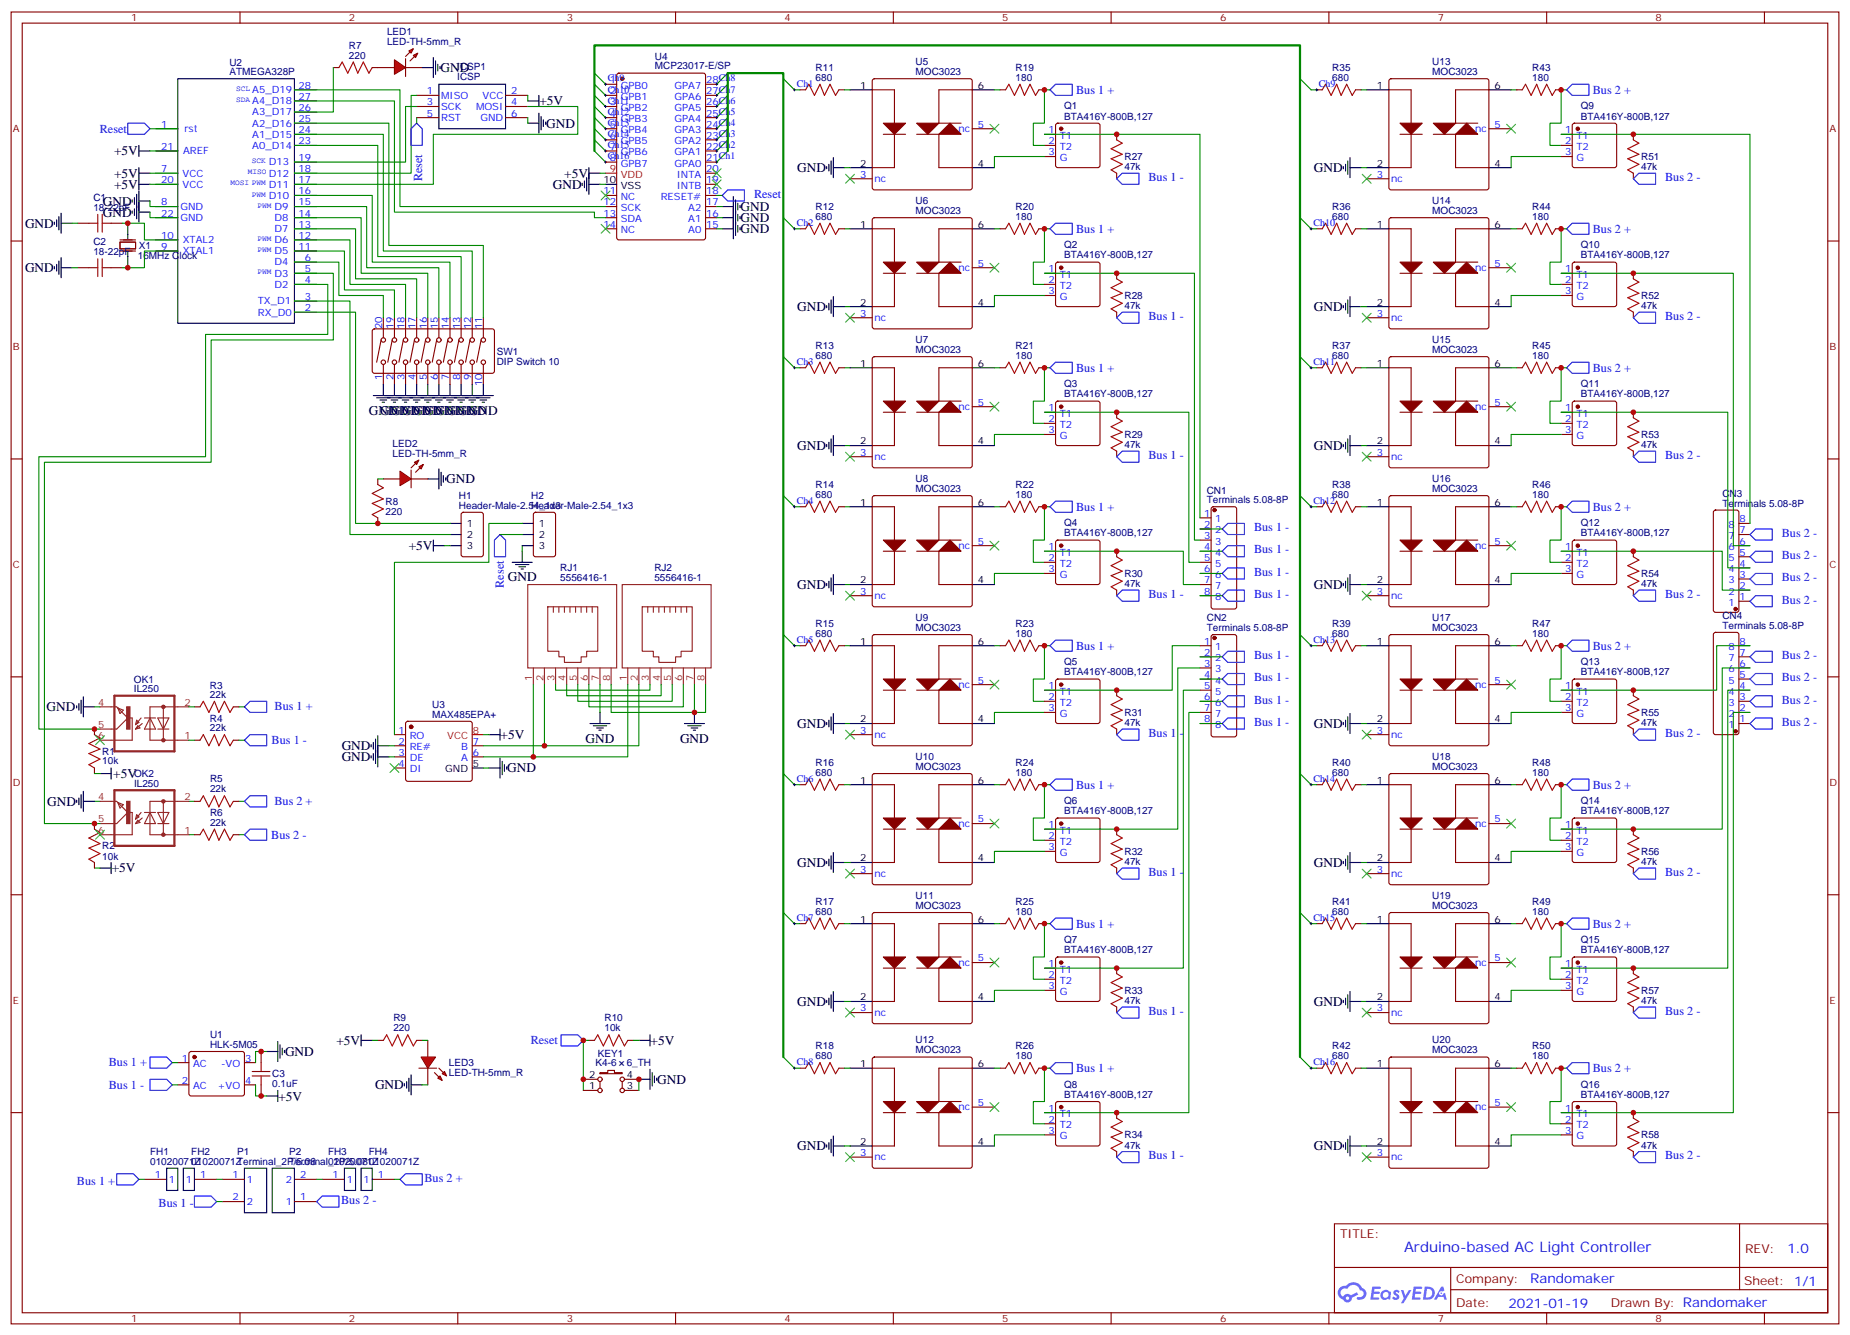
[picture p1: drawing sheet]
<svg xmlns="http://www.w3.org/2000/svg" width="587mm" height="424mm" viewBox="0 0 587 424" stroke-linecap="round" stroke-linejoin="round" font-family="sans-serif">
<defs><g id="words">
<text font-size="4.6" fill="#00f" x="445.8" y="397.4">Arduino-based AC Light Controller</text>
<g font-size="4.2">
<text x="139.9" y="22.9">GND</text>
<text x="171.3" y="33.4">+5V</text>
<text x="173.4" y="40.5">GND</text>
<text x="36.2" y="49.3">+5V</text>
<text x="36.2" y="56.4">+5V</text>
<text x="36.2" y="59.9">+5V</text>
<text x="175.5" y="59.9">GND</text>
<text x="179.2" y="56.4">+5V</text>
<text x="253.1" y="54.6">GND</text>
<text x="417.2" y="54.6">GND</text>
<text x="32.6" y="65.2">GND</text>
<text x="32.6" y="68.7">GND</text>
<text x="235.1" y="70.5">GND</text>
<text x="235.1" y="67">GND</text>
<text x="7.9" y="72.3">GND</text>
<text x="235.1" y="74">GND</text>
<text x="7.9" y="86.4">GND</text>
<text x="253.1" y="98.7">GND</text>
<text x="417.2" y="98.7">GND</text>
<text x="117.1" y="131.6">GND GND GND GND</text>
<text x="120.7" y="131.6">GND GND GND</text>
<text x="124.2" y="131.6">GND GND GND</text>
<text x="253.1" y="142.8">GND</text>
<text x="417.2" y="142.8">GND</text>
<text x="141.6" y="153.4">GND</text>
<text x="129.8" y="174.6">+5V</text>
<text x="161.2" y="184.5">GND</text>
<text x="253.1" y="186.9">GND</text>
<text x="417.2" y="186.9">GND</text>
<text x="14.8" y="225.7">GND</text>
<text x="253.1" y="231">GND</text>
<text x="417.2" y="231">GND</text>
<text x="108.5" y="238.1">GND</text>
<text x="158.9" y="234.5">+5V</text>
<text x="185.9" y="235.7">GND</text>
<text x="215.9" y="235.7">GND</text>
<text x="108.5" y="241.6">GND</text>
<text x="161" y="245.1">GND</text>
<text x="35.9" y="246.9">+5V</text>
<text x="15" y="255.7">GND</text>
<text x="253.1" y="275.1">GND</text>
<text x="417.2" y="275.1">GND</text>
<text x="35.5" y="276.8">+5V</text>
<text x="253.1" y="319.2">GND</text>
<text x="417.2" y="319.2">GND</text>
<text x="90.5" y="335.1">GND</text>
<text x="106.8" y="331.6">+5V</text>
<text x="206.6" y="331.5">+5V</text>
<text x="119.1" y="345.7">GND</text>
<text x="208.7" y="343.9">GND</text>
<text x="88.4" y="349.2">+5V</text>
<text x="253.1" y="365">GND</text>
<text x="417.2" y="365">GND</text>
</g>
<g font-size="4.2" fill="#00f">
<text x="567.5" y="397.6">1.0</text>
<text x="485.9" y="407.2">Randomaker</text>
<text x="478.9" y="415">2021-01-19</text>
</g>
<g font-size="3.9" fill="#00f">
<text x="341.7" y="29.8">Bus 1 +</text>
<text x="505.7" y="29.8">Bus 2 +</text>
<text x="31.7" y="42.1">Reset</text>
<text x="134" y="57.5" transform="rotate(-90 134 57.5)">Reset</text>
<text x="364.6" y="57.4">Bus 1 -</text>
<text x="528.7" y="57.4">Bus 2 -</text>
<text x="239.4" y="62.7">Reset</text>
<text x="341.7" y="73.9">Bus 1 +</text>
<text x="505.7" y="73.9">Bus 2 +</text>
<text x="364.6" y="101.5">Bus 1 -</text>
<text x="528.7" y="101.5">Bus 2 -</text>
<text x="341.7" y="118">Bus 1 +</text>
<text x="505.7" y="118">Bus 2 +</text>
<text x="364.6" y="145.6">Bus 1 -</text>
<text x="528.7" y="145.6">Bus 2 -</text>
<text x="341.7" y="162.1">Bus 1 +</text>
<text x="505.7" y="162.1">Bus 2 +</text>
<text x="398.1" y="168.6">Bus 1 -</text>
<text x="565.7" y="170.3">Bus 2 -</text>
<text x="398.1" y="175.6">Bus 1 -</text>
<text x="565.7" y="177.4">Bus 2 -</text>
<text x="398.1" y="182.7">Bus 1 -</text>
<text x="565.7" y="184.4">Bus 2 -</text>
<text x="160" y="186.5" transform="rotate(-90 160 186.5)">Reset</text>
<text x="364.6" y="189.7">Bus 1 -</text>
<text x="398.1" y="189.7">Bus 1 -</text>
<text x="528.7" y="189.7">Bus 2 -</text>
<text x="565.7" y="191.5">Bus 2 -</text>
<text x="341.7" y="206.2">Bus 1 +</text>
<text x="398.1" y="209.1">Bus 1 -</text>
<text x="505.7" y="206.2">Bus 2 +</text>
<text x="565.7" y="209.1">Bus 2 -</text>
<text x="398.1" y="216.2">Bus 1 -</text>
<text x="565.7" y="216.2">Bus 2 -</text>
<text x="87.2" y="225.4">Bus 1 +</text>
<text x="398.1" y="223.3">Bus 1 -</text>
<text x="565.7" y="223.3">Bus 2 -</text>
<text x="364.6" y="233.8">Bus 1 -</text>
<text x="398.1" y="230.3">Bus 1 -</text>
<text x="528.7" y="233.8">Bus 2 -</text>
<text x="565.7" y="230.3">Bus 2 -</text>
<text x="86.2" y="236">Bus 1 -</text>
<text x="341.7" y="250.2">Bus 1 +</text>
<text x="505.7" y="250.2">Bus 2 +</text>
<text x="87.1" y="255.6">Bus 2 +</text>
<text x="86.1" y="266.1">Bus 2 -</text>
<text x="364.6" y="277.9">Bus 1 -</text>
<text x="528.7" y="277.9">Bus 2 -</text>
<text x="341.7" y="294.3">Bus 1 +</text>
<text x="505.7" y="294.3">Bus 2 +</text>
<text x="364.6" y="322">Bus 1 -</text>
<text x="528.7" y="322">Bus 2 -</text>
<text x="168.5" y="331.4">Reset</text>
<text x="34.6" y="338.4">Bus 1 +</text>
<text x="341.7" y="340.2">Bus 1 +</text>
<text x="505.7" y="340.2">Bus 2 +</text>
<text x="34.6" y="345.5">Bus 1 -</text>
<text x="364.6" y="367.9">Bus 1 -</text>
<text x="528.7" y="367.9">Bus 2 -</text>
<text x="24.4" y="376">Bus 1 +</text>
<text x="134.8" y="374.9">Bus 2 +</text>
<text x="50.3" y="383">Bus 1 -</text>
<text x="108.3" y="382">Bus 2 -</text>
</g>
<g font-size="3.9" fill="#800">
<text x="425.4" y="392.9">TITLE:</text>
<text x="554.1" y="397.6">REV:</text>
<text x="462.4" y="407.1">Company:</text>
<text x="553.7" y="407.7">Sheet: 1/1</text>
<text x="462.4" y="414.8">Date:</text>
<text x="511.4" y="414.9">Drawn By: Randomaker</text>
</g>
<g font-size="3.2" fill="#800">
<text x="41.6" y="6.8">1</text>
<text x="110.8" y="6.8">2</text>
<text x="179.9" y="6.8">3</text>
<text x="249.1" y="6.8">4</text>
<text x="318.2" y="6.8">5</text>
<text x="387.3" y="6.8">6</text>
<text x="456.5" y="6.8">7</text>
<text x="525.6" y="6.8">8</text>
<text x="4.1" y="41.9">A</text>
<text x="580.8" y="41.9">A</text>
<text x="4.1" y="111.1">B</text>
<text x="580.8" y="111.1">B</text>
<text x="4.1" y="180.2">C</text>
<text x="580.8" y="180.2">C</text>
<text x="4.1" y="249.3">D</text>
<text x="580.8" y="249.3">D</text>
<text x="4.1" y="318.5">E</text>
<text x="580.8" y="318.5">E</text>
<text x="41.6" y="419.6">1</text>
<text x="110.8" y="419.6">2</text>
<text x="179.9" y="419.6">3</text>
<text x="249.1" y="419.6">4</text>
<text x="318.2" y="419.6">5</text>
<text x="387.3" y="419.6">6</text>
<text x="456.5" y="419.6">7</text>
<text x="525.6" y="419.6">8</text>
</g>
<g font-size="3.2" fill="#000080">
<text x="122.9" y="11.2">LED1</text>
<text x="110.8" y="15.5">R7</text>
<text x="122.9" y="14.4">LED-TH-5mm_R</text>
<text x="72.8" y="23.9">ATMEGA328P</text>
<text x="72.8" y="21">U2</text>
<text x="110.8" y="18.6">220</text>
<text x="145.2" y="22.3">ICSP1</text>
<text x="207.9" y="22">MCP23017-E/SP</text>
<text x="207.9" y="19.1">U4</text>
<text x="259" y="22.5">R11</text>
<text x="290.7" y="23.8">MOC3023</text>
<text x="290.7" y="20.6">U5</text>
<text x="322.5" y="22.5">R19</text>
<text x="423" y="22.5">R35</text>
<text x="454.7" y="23.8">MOC3023</text>
<text x="454.7" y="20.6">U13</text>
<text x="486.5" y="22.5">R43</text>
<text x="145.2" y="25.5">ICSP</text>
<text x="258.9" y="25.7">680</text>
<text x="322.4" y="25.7">180</text>
<text x="423" y="25.7">680</text>
<text x="486.5" y="25.7">180</text>
<text x="337.9" y="34.7">Q1</text>
<text x="501.9" y="34.7">Q9</text>
<text x="337.9" y="37.9">BTA416Y-800B,127</text>
<text x="501.9" y="37.9">BTA416Y-800B,127</text>
<text x="357" y="50.8">R27</text>
<text x="521.1" y="50.8">R51</text>
<text x="357" y="54">47k</text>
<text x="521.1" y="54">47k</text>
<text x="29.6" y="63.7">C1</text>
<text x="290.7" y="64.7">U6</text>
<text x="454.7" y="64.7">U14</text>
<text x="29.6" y="67">18-22pF</text>
<text x="258.9" y="69.8">680</text>
<text x="259" y="66.6">R12</text>
<text x="290.7" y="67.9">MOC3023</text>
<text x="322.4" y="69.8">180</text>
<text x="322.5" y="66.6">R20</text>
<text x="423" y="69.8">680</text>
<text x="423" y="66.6">R36</text>
<text x="454.7" y="67.9">MOC3023</text>
<text x="486.5" y="69.8">180</text>
<text x="486.5" y="66.6">R44</text>
<text x="29.6" y="77.8">C2</text>
<text x="29.6" y="81.1">18-22pF</text>
<text x="43.7" y="82.1">16MHz Clock</text>
<text x="44.1" y="79">X1</text>
<text x="337.9" y="82">BTA416Y-800B,127</text>
<text x="337.9" y="78.8">Q2</text>
<text x="501.9" y="82">BTA416Y-800B,127</text>
<text x="501.9" y="78.8">Q10</text>
<text x="357" y="94.9">R28</text>
<text x="521.1" y="94.9">R52</text>
<text x="357" y="98.1">47k</text>
<text x="521.1" y="98.1">47k</text>
<text x="157.7" y="112.6">SW1</text>
<text x="258.9" y="113.9">680</text>
<text x="259" y="110.7">R13</text>
<text x="290.7" y="112">MOC3023</text>
<text x="290.7" y="108.8">U7</text>
<text x="322.4" y="113.9">180</text>
<text x="322.5" y="110.7">R21</text>
<text x="423" y="113.9">680</text>
<text x="423" y="110.7">R37</text>
<text x="454.7" y="112">MOC3023</text>
<text x="454.7" y="108.8">U15</text>
<text x="486.5" y="113.9">180</text>
<text x="486.5" y="110.7">R45</text>
<text x="157.7" y="115.7">DIP Switch 10</text>
<text x="337.9" y="122.9">Q3</text>
<text x="501.9" y="122.9">Q11</text>
<text x="337.9" y="126.1">BTA416Y-800B,127</text>
<text x="501.9" y="126.1">BTA416Y-800B,127</text>
<text x="124.7" y="141.7">LED2</text>
<text x="357" y="142.2">47k</text>
<text x="357" y="139">R29</text>
<text x="521.1" y="142.2">47k</text>
<text x="521.1" y="139">R53</text>
<text x="124.6" y="144.9">LED-TH-5mm_R</text>
<text x="259" y="154.8">R14</text>
<text x="290.7" y="152.9">U8</text>
<text x="322.5" y="154.8">R22</text>
<text x="423" y="154.8">R38</text>
<text x="454.7" y="152.9">U16</text>
<text x="486.5" y="154.8">R46</text>
<text x="122.4" y="160.2">R8</text>
<text x="145.7" y="158.3">H1</text>
<text x="145.7" y="161.5">Header-Male-2.54_1x3</text>
<text x="168.6" y="158.3">H2</text>
<text x="168.6" y="161.5">Header-Male-2.54_1x3</text>
<text x="258.9" y="158">680</text>
<text x="290.7" y="156.1">MOC3023</text>
<text x="322.4" y="158">180</text>
<text x="383.1" y="159.6">Terminals 5.08-8P</text>
<text x="383.1" y="156.7">CN1</text>
<text x="423" y="158">680</text>
<text x="454.7" y="156.1">MOC3023</text>
<text x="486.5" y="158">180</text>
<text x="546.9" y="160.8">Terminals 5.08-8P</text>
<text x="546.9" y="157.6">CN3</text>
<text x="122.4" y="163.4">220</text>
<text x="337.9" y="167">Q4</text>
<text x="501.9" y="167">Q12</text>
<text x="337.9" y="170.2">BTA416Y-800B,127</text>
<text x="501.9" y="170.2">BTA416Y-800B,127</text>
<text x="177.9" y="184.4">5556416-1</text>
<text x="177.9" y="181.3">RJ1</text>
<text x="207.8" y="184.4">5556416-1</text>
<text x="207.8" y="181.3">RJ2</text>
<text x="357" y="183.1">R30</text>
<text x="521.1" y="183.1">R54</text>
<text x="357" y="186.3">47k</text>
<text x="521.1" y="186.3">47k</text>
<text x="290.7" y="197">U9</text>
<text x="383.2" y="197">CN2</text>
<text x="454.7" y="197">U17</text>
<text x="546.9" y="196.4">CN4</text>
<text x="258.9" y="202.1">680</text>
<text x="259" y="198.9">R15</text>
<text x="290.7" y="200.2">MOC3023</text>
<text x="322.4" y="202.1">180</text>
<text x="322.5" y="198.9">R23</text>
<text x="383.2" y="200.2">Terminals 5.08-8P</text>
<text x="423" y="202.1">680</text>
<text x="423" y="198.9">R39</text>
<text x="454.7" y="200.2">MOC3023</text>
<text x="486.5" y="202.1">180</text>
<text x="486.5" y="198.9">R47</text>
<text x="546.9" y="199.6">Terminals 5.08-8P</text>
<text x="337.9" y="214.3">BTA416Y-800B,127</text>
<text x="337.9" y="211.1">Q5</text>
<text x="501.9" y="214.3">BTA416Y-800B,127</text>
<text x="501.9" y="211.1">Q13</text>
<text x="42.5" y="219.7">IL250</text>
<text x="42.5" y="216.8">OK1</text>
<text x="66.7" y="221.5">22k</text>
<text x="66.7" y="218.5">R3</text>
<text x="137.2" y="227.8">MAX485EPA+</text>
<text x="137.2" y="224.6">U3</text>
<text x="357" y="227.2">R31</text>
<text x="521.1" y="227.2">R55</text>
<text x="66.7" y="232.1">22k</text>
<text x="66.7" y="229.1">R4</text>
<text x="357" y="230.4">47k</text>
<text x="521.1" y="230.4">47k</text>
<text x="32.5" y="239.6">R1</text>
<text x="32.5" y="242.5">10k</text>
<text x="259" y="242.9">R16</text>
<text x="290.7" y="244.3">MOC3023</text>
<text x="290.7" y="241.1">U10</text>
<text x="322.5" y="242.9">R24</text>
<text x="423" y="242.9">R40</text>
<text x="454.7" y="244.3">MOC3023</text>
<text x="454.7" y="241.1">U18</text>
<text x="486.5" y="242.9">R48</text>
<text x="42.6" y="249.7">IL250</text>
<text x="42.6" y="246.5">OK2</text>
<text x="66.7" y="251.5">22k</text>
<text x="66.7" y="248.2">R5</text>
<text x="258.9" y="246.2">680</text>
<text x="322.4" y="246.2">180</text>
<text x="423" y="246.2">680</text>
<text x="486.5" y="246.2">180</text>
<text x="337.9" y="255.2">Q6</text>
<text x="501.9" y="255.2">Q14</text>
<text x="66.7" y="262">22k</text>
<text x="66.7" y="258.8">R6</text>
<text x="337.9" y="258.4">BTA416Y-800B,127</text>
<text x="501.9" y="258.4">BTA416Y-800B,127</text>
<text x="32.5" y="269.5">R2</text>
<text x="32.5" y="272.8">10k</text>
<text x="357" y="274.5">47k</text>
<text x="357" y="271.3">R32</text>
<text x="521.1" y="274.5">47k</text>
<text x="521.1" y="271.3">R56</text>
<text x="259" y="287">R17</text>
<text x="290.7" y="285.2">U11</text>
<text x="322.5" y="287">R25</text>
<text x="423" y="287">R41</text>
<text x="454.7" y="285.2">U19</text>
<text x="486.5" y="287">R49</text>
<text x="258.9" y="290.3">680</text>
<text x="290.7" y="288.4">MOC3023</text>
<text x="322.4" y="290.3">180</text>
<text x="423" y="290.3">680</text>
<text x="454.7" y="288.4">MOC3023</text>
<text x="486.5" y="290.3">180</text>
<text x="337.9" y="299.3">Q7</text>
<text x="501.9" y="299.3">Q15</text>
<text x="337.9" y="302.5">BTA416Y-800B,127</text>
<text x="501.9" y="302.5">BTA416Y-800B,127</text>
<text x="357" y="315.4">R33</text>
<text x="521.1" y="315.4">R57</text>
<text x="357" y="318.6">47k</text>
<text x="521.1" y="318.6">47k</text>
<text x="66.7" y="329.2">U1</text>
<text x="124.9" y="327.3">220</text>
<text x="124.9" y="324.1">R9</text>
<text x="191.9" y="327.3">10k</text>
<text x="191.9" y="324.1">R10</text>
<text x="66.7" y="332.4">HLK-5M05</text>
<text x="189.8" y="335.4">KEY1</text>
<text x="259" y="332.9">R18</text>
<text x="290.7" y="334.3">MOC3023</text>
<text x="290.7" y="331">U12</text>
<text x="322.5" y="332.9">R26</text>
<text x="423" y="332.9">R42</text>
<text x="454.7" y="334.3">MOC3023</text>
<text x="454.7" y="331">U20</text>
<text x="486.5" y="332.9">R50</text>
<text x="86.4" y="341.9">C3</text>
<text x="142.5" y="341.5">LED-TH-5mm_R</text>
<text x="142.5" y="338.3">LED3</text>
<text x="189.1" y="338.3">K4-6</text>
<text x="199" y="338.3">6_TH</text>
<text x="258.9" y="336.1">680</text>
<text x="322.4" y="336.1">180</text>
<text x="423" y="336.1">680</text>
<text x="486.5" y="336.1">180</text>
<text x="86.4" y="345">0.1uF</text>
<text x="337.9" y="345.2">Q8</text>
<text x="501.9" y="345.2">Q16</text>
<text x="337.9" y="348.4">BTA416Y-800B,127</text>
<text x="501.9" y="348.4">BTA416Y-800B,127</text>
<text x="357" y="364.5">47k</text>
<text x="357" y="361.2">R34</text>
<text x="521.1" y="364.5">47k</text>
<text x="521.1" y="361.2">R58</text>
<text x="47.7" y="369.6">01020071Z</text>
<text x="47.7" y="366.5">FH1</text>
<text x="60.7" y="369.6">01020071Z</text>
<text x="60.7" y="366.5">FH2</text>
<text x="75.2" y="369.6">Terminal_2P/5.08</text>
<text x="75.2" y="366.4">P1</text>
<text x="91.8" y="369.6">Terminal_2P/5.0801020071Z</text>
<text x="91.8" y="366.4">P2</text>
<text x="104.1" y="369.6">01020071Z</text>
<text x="104.1" y="366.4">FH3</text>
<text x="117.1" y="366.4">FH4</text>
</g>
<g font-size="3.2" fill="#00f">
<text x="80.1" y="29.6">A5_D19</text>
<text x="94.7" y="28.2">28</text>
<text x="135.6" y="29.9">1</text>
<text x="162.3" y="29.9">2</text>
<text x="193" y="25.9">Ch9</text>
<text x="193" y="29.4">Ch10</text>
<text x="193.6" y="26.4">1</text>
<text x="193.6" y="29.9">2</text>
<text x="197.1" y="28.2">GPB0</text>
<text x="214.2" y="28.2">GPA7</text>
<text x="224.2" y="29.9">27Ch7</text>
<text x="224.2" y="26.4">28Ch8</text>
<text x="252.9" y="27.6">Ch1</text>
<text x="418.7" y="27.6">Ch9</text>
<text x="80.1" y="33.1">A4_D18</text>
<text x="94.7" y="35.2">26</text>
<text x="94.7" y="31.7">27</text>
<text x="135.6" y="33.4">3</text>
<text x="140.1" y="31.3">MISO</text>
<text x="140.1" y="34.9">SCK</text>
<text x="151.1" y="34.9">MOSI</text>
<text x="153.2" y="31.3">VCC</text>
<text x="162.3" y="33.4">4</text>
<text x="193" y="32.9">Ch11</text>
<text x="193.6" y="33.4">3</text>
<text x="197.1" y="31.7">GPB1</text>
<text x="197.1" y="35.2">GPB2</text>
<text x="214.2" y="35.2">GPA5</text>
<text x="214.2" y="31.7">GPA6</text>
<text x="224.2" y="33.4">26Ch6</text>
<text x="51.2" y="40.5">1</text>
<text x="58.5" y="41.9">rst</text>
<text x="80.1" y="40.1">A2_D16</text>
<text x="80.1" y="36.6">A3_D17</text>
<text x="94.7" y="38.7">25</text>
<text x="135.6" y="37">5</text>
<text x="140.1" y="38.4">RST</text>
<text x="152.5" y="38.4">GND</text>
<text x="162.3" y="37">6</text>
<text x="193" y="36.4">Ch12</text>
<text x="193" y="40">Ch13</text>
<text x="193.6" y="37">4</text>
<text x="193.6" y="40.5">5</text>
<text x="197.1" y="38.7">GPB3</text>
<text x="214.2" y="38.7">GPA4</text>
<text x="224.2" y="40.5">24Ch4</text>
<text x="224.2" y="37">25Ch5</text>
<text x="304.3" y="41.9">nc</text>
<text x="310.4" y="40.5">5</text>
<text x="468.4" y="41.9">nc</text>
<text x="474.5" y="40.5">5</text>
<text x="51.2" y="47.6">21</text>
<text x="80.1" y="47.2">A0_D14</text>
<text x="80.1" y="43.7">A1_D15</text>
<text x="94.7" y="45.8">23</text>
<text x="94.7" y="42.3">24</text>
<text x="193" y="43.5">Ch14</text>
<text x="193" y="47">Ch15</text>
<text x="193.6" y="44">6</text>
<text x="193.6" y="47.6">7</text>
<text x="197.1" y="42.3">GPB4</text>
<text x="197.1" y="45.8">GPB5</text>
<text x="214.2" y="45.8">GPA2</text>
<text x="214.2" y="42.3">GPA3</text>
<text x="224.2" y="47.6">22Ch2</text>
<text x="224.2" y="44">23Ch3</text>
<text x="332.9" y="42.3">1</text>
<text x="332.9" y="45.8">2</text>
<text x="336.4" y="44">T1</text>
<text x="336.4" y="47.6">T2</text>
<text x="497" y="42.3">1</text>
<text x="497" y="45.8">2</text>
<text x="500.5" y="44">T1</text>
<text x="500.5" y="47.6">T2</text>
<text x="58.1" y="49">AREF</text>
<text x="85.4" y="52.5">D13</text>
<text x="94.7" y="51.1">19</text>
<text x="193" y="50.6">Ch16</text>
<text x="193.6" y="51.1">8</text>
<text x="197.1" y="49.3">GPB6</text>
<text x="197.1" y="52.8">GPB7</text>
<text x="214.2" y="52.8">GPA0</text>
<text x="214.2" y="49.3">GPA1</text>
<text x="224.2" y="51.1">21Ch1</text>
<text x="332.9" y="49.3">3</text>
<text x="336.4" y="51.1">G</text>
<text x="497" y="49.3">3</text>
<text x="500.5" y="51.1">G</text>
<text x="51.2" y="54.6">7</text>
<text x="51.2" y="58.1">20</text>
<text x="58" y="56">VCC</text>
<text x="58" y="59.5">VCC</text>
<text x="85.4" y="59.5">D11</text>
<text x="85.4" y="56">D12</text>
<text x="94.7" y="58.1">17</text>
<text x="94.7" y="54.6">18</text>
<text x="214.9" y="59.9">INTB</text>
<text x="214.9" y="56.4">INTA</text>
<text x="224.2" y="58.1">19</text>
<text x="224.2" y="54.6">20</text>
<text x="273.1" y="56.4">3</text>
<text x="277.6" y="57.8">nc</text>
<text x="437.2" y="56.4">3</text>
<text x="441.7" y="57.8">nc</text>
<text x="51.2" y="65.2">8</text>
<text x="85.4" y="63.1">D10</text>
<text x="94.7" y="65.2">15</text>
<text x="94.7" y="61.7">16</text>
<text x="191.6" y="61.7">11</text>
<text x="191.6" y="65.2">12</text>
<text x="197.1" y="63.4">NC</text>
<text x="209.8" y="63.4">RESET#</text>
<text x="224.2" y="65.2">17</text>
<text x="224.2" y="61.7">18</text>
<text x="51.2" y="68.7">22</text>
<text x="57.3" y="66.6">GND</text>
<text x="57.3" y="70.1">GND</text>
<text x="87.1" y="70.1">D8</text>
<text x="87.1" y="66.6">D9</text>
<text x="94.7" y="68.7">14</text>
<text x="191.6" y="68.7">13</text>
<text x="197.1" y="67">SCK</text>
<text x="197.1" y="70.5">SDA</text>
<text x="218.5" y="70.5">A1</text>
<text x="218.5" y="67">A2</text>
<text x="224.2" y="68.7">16</text>
<text x="252.9" y="71.7">Ch2</text>
<text x="417" y="71.7">Ch10</text>
<text x="51.2" y="75.8">10</text>
<text x="58" y="77.2">XTAL2</text>
<text x="87.1" y="77.2">D6</text>
<text x="87.1" y="73.7">D7</text>
<text x="94.7" y="75.8">12</text>
<text x="94.7" y="72.2">13</text>
<text x="191.6" y="72.2">14</text>
<text x="197.1" y="74">NC</text>
<text x="218.5" y="74">A0</text>
<text x="224.2" y="72.2">15</text>
<text x="51.2" y="79.3">9</text>
<text x="58" y="80.7">XTAL1</text>
<text x="87.1" y="80.7">D5</text>
<text x="94.7" y="79.3">11</text>
<text x="96.8" y="82.8">6</text>
<text x="87.1" y="87.8">D3</text>
<text x="87.1" y="84.2">D4</text>
<text x="96.8" y="89.9">4</text>
<text x="96.8" y="86.4">5</text>
<text x="304.3" y="86">nc</text>
<text x="310.4" y="84.6">5</text>
<text x="332.9" y="86.4">1</text>
<text x="332.9" y="89.9">2</text>
<text x="336.4" y="88.1">T1</text>
<text x="468.4" y="86">nc</text>
<text x="474.5" y="84.6">5</text>
<text x="497" y="86.4">1</text>
<text x="497" y="89.9">2</text>
<text x="500.5" y="88.1">T1</text>
<text x="87.1" y="91.3">D2</text>
<text x="96.8" y="95.2">3</text>
<text x="332.9" y="93.4">3</text>
<text x="336.4" y="91.7">T2</text>
<text x="336.4" y="95.2">G</text>
<text x="497" y="93.4">3</text>
<text x="500.5" y="91.7">T2</text>
<text x="500.5" y="95.2">G</text>
<text x="81.8" y="100.1">RX_D0</text>
<text x="81.8" y="96.6">TX_D1</text>
<text x="96.8" y="98.7">2</text>
<text x="273.1" y="100.5">3</text>
<text x="277.6" y="101.9">nc</text>
<text x="437.2" y="100.5">3</text>
<text x="441.7" y="101.9">nc</text>
<text x="121.4" y="104.4" transform="rotate(-90 121.4 104.4)">20</text>
<text x="124.9" y="104.4" transform="rotate(-90 124.9 104.4)">19</text>
<text x="128.4" y="104.4" transform="rotate(-90 128.4 104.4)">18</text>
<text x="131.9" y="104.4" transform="rotate(-90 131.9 104.4)">17</text>
<text x="135.5" y="104.4" transform="rotate(-90 135.5 104.4)">16</text>
<text x="139" y="104.4" transform="rotate(-90 139 104.4)">15</text>
<text x="142.5" y="104.4" transform="rotate(-90 142.5 104.4)">14</text>
<text x="146" y="104.4" transform="rotate(-90 146 104.4)">13</text>
<text x="149.6" y="104.4" transform="rotate(-90 149.6 104.4)">12</text>
<text x="153.1" y="104.4" transform="rotate(-90 153.1 104.4)">11</text>
<text x="252.9" y="115.8">Ch3</text>
<text x="417" y="115.8">Ch11</text>
<text x="121.4" y="120.5" transform="rotate(-90 121.4 120.5)">1</text>
<text x="124.9" y="120.5" transform="rotate(-90 124.9 120.5)">2</text>
<text x="128.4" y="120.5" transform="rotate(-90 128.4 120.5)">3</text>
<text x="131.9" y="120.5" transform="rotate(-90 131.9 120.5)">4</text>
<text x="135.5" y="120.5" transform="rotate(-90 135.5 120.5)">5</text>
<text x="139" y="120.5" transform="rotate(-90 139 120.5)">6</text>
<text x="142.5" y="120.5" transform="rotate(-90 142.5 120.5)">7</text>
<text x="146" y="120.5" transform="rotate(-90 146 120.5)">8</text>
<text x="149.6" y="120.5" transform="rotate(-90 149.6 120.5)">9</text>
<text x="153.1" y="122.5" transform="rotate(-90 153.1 122.5)">10</text>
<text x="304.3" y="130.1">nc</text>
<text x="310.4" y="128.7">5</text>
<text x="332.9" y="130.5">1</text>
<text x="468.4" y="130.1">nc</text>
<text x="474.5" y="128.7">5</text>
<text x="497" y="130.5">1</text>
<text x="332.9" y="134">2</text>
<text x="332.9" y="137.5">3</text>
<text x="336.4" y="132.2">T1</text>
<text x="336.4" y="135.7">T2</text>
<text x="497" y="134">2</text>
<text x="497" y="137.5">3</text>
<text x="500.5" y="132.2">T1</text>
<text x="500.5" y="135.7">T2</text>
<text x="336.4" y="139.3">G</text>
<text x="500.5" y="139.3">G</text>
<text x="273.1" y="144.6">3</text>
<text x="277.6" y="146">nc</text>
<text x="437.2" y="144.6">3</text>
<text x="441.7" y="146">nc</text>
<text x="252.9" y="159.9">Ch4</text>
<text x="417" y="159.9">Ch12</text>
<text x="382.3" y="164">1</text>
<text x="382.3" y="167.5">2</text>
<text x="385.8" y="165.7">1</text>
<text x="548.8" y="167.5">8</text>
<text x="552.3" y="165.7">8</text>
<text x="310.4" y="172.8">5</text>
<text x="382.3" y="171">3</text>
<text x="385.8" y="169.3">2</text>
<text x="385.8" y="172.8">3</text>
<text x="474.5" y="172.8">5</text>
<text x="548.8" y="171">7</text>
<text x="552.3" y="172.8">6</text>
<text x="552.3" y="169.3">7</text>
<text x="304.3" y="174.2">nc</text>
<text x="332.9" y="174.6">1</text>
<text x="332.9" y="178.1">2</text>
<text x="336.4" y="176.3">T1</text>
<text x="336.4" y="179.8">T2</text>
<text x="382.3" y="174.6">4</text>
<text x="382.3" y="178.1">5</text>
<text x="385.8" y="176.3">4</text>
<text x="385.8" y="179.8">5</text>
<text x="468.4" y="174.2">nc</text>
<text x="497" y="174.6">1</text>
<text x="497" y="178.1">2</text>
<text x="500.5" y="176.3">T1</text>
<text x="500.5" y="179.8">T2</text>
<text x="548.8" y="178.1">5</text>
<text x="548.8" y="174.6">6</text>
<text x="552.3" y="179.8">4</text>
<text x="552.3" y="176.3">5</text>
<text x="332.9" y="181.6">3</text>
<text x="336.4" y="183.4">G</text>
<text x="382.3" y="181.6">6</text>
<text x="382.3" y="185.1">7</text>
<text x="385.8" y="183.4">6</text>
<text x="497" y="181.6">3</text>
<text x="500.5" y="183.4">G</text>
<text x="548.8" y="185.1">3</text>
<text x="548.8" y="181.6">4</text>
<text x="552.3" y="183.4">3</text>
<text x="273.1" y="188.7">3</text>
<text x="277.6" y="190.1">nc</text>
<text x="382.3" y="188.7">8</text>
<text x="385.8" y="186.9">7</text>
<text x="385.8" y="190.4">8</text>
<text x="437.2" y="188.7">3</text>
<text x="441.7" y="190.1">nc</text>
<text x="548.8" y="188.7">2</text>
<text x="552.3" y="190.4">1</text>
<text x="552.3" y="186.9">2</text>
<text x="548.8" y="192.2">1</text>
<text x="252.9" y="204">Ch5</text>
<text x="382.3" y="204.5">1</text>
<text x="382.3" y="208.1">2</text>
<text x="385.8" y="206.3">1</text>
<text x="385.8" y="209.8">2</text>
<text x="417" y="204">Ch13</text>
<text x="548.8" y="209.8">7</text>
<text x="548.8" y="206.3">8</text>
<text x="552.3" y="208.1">7</text>
<text x="552.3" y="204.5">8</text>
<text x="382.3" y="211.6">3</text>
<text x="382.3" y="215.1">4</text>
<text x="385.8" y="213.4">3</text>
<text x="548.8" y="213.4">6</text>
<text x="552.3" y="215.1">5</text>
<text x="552.3" y="211.6">6</text>
<text x="304.3" y="218.3">nc</text>
<text x="310.4" y="216.9">5</text>
<text x="332.9" y="218.7">1</text>
<text x="336.4" y="220.4">T1</text>
<text x="382.3" y="218.7">5</text>
<text x="385.8" y="216.9">4</text>
<text x="385.8" y="220.4">5</text>
<text x="468.4" y="218.3">nc</text>
<text x="474.5" y="216.9">5</text>
<text x="497" y="218.7">1</text>
<text x="500.5" y="220.4">T1</text>
<text x="548.8" y="220.4">4</text>
<text x="548.8" y="216.9">5</text>
<text x="552.3" y="218.7">4</text>
<text x="332.9" y="222.2">2</text>
<text x="332.9" y="225.7">3</text>
<text x="336.4" y="223.9">T2</text>
<text x="336.4" y="227.5">G</text>
<text x="382.3" y="222.2">6</text>
<text x="382.3" y="225.7">7</text>
<text x="385.8" y="223.9">6</text>
<text x="385.8" y="227.5">7</text>
<text x="497" y="222.2">2</text>
<text x="497" y="225.7">3</text>
<text x="500.5" y="223.9">T2</text>
<text x="500.5" y="227.5">G</text>
<text x="548.8" y="227.5">2</text>
<text x="548.8" y="223.9">3</text>
<text x="552.3" y="225.7">2</text>
<text x="552.3" y="222.2">3</text>
<text x="126.6" y="232.8">1</text>
<text x="273.1" y="232.8">3</text>
<text x="382.3" y="229.2">8</text>
<text x="385.8" y="231">8</text>
<text x="437.2" y="232.8">3</text>
<text x="548.8" y="231">1</text>
<text x="552.3" y="229.2">1</text>
<text x="126.6" y="236.3">2</text>
<text x="126.6" y="239.8">3</text>
<text x="130.1" y="234.5">RO</text>
<text x="130.1" y="238.1">RE#</text>
<text x="146.4" y="238.1">B</text>
<text x="150.1" y="239.8">6</text>
<text x="150.1" y="236.3">7</text>
<text x="277.6" y="234.2">nc</text>
<text x="441.7" y="234.2">nc</text>
<text x="126.6" y="243.3">4</text>
<text x="130.1" y="241.6">DE</text>
<text x="130.1" y="245.1">DI</text>
<text x="146.5" y="241.6">A</text>
<text x="252.9" y="248.1">Ch6</text>
<text x="417" y="248.1">Ch14</text>
<text x="304.3" y="262.4">nc</text>
<text x="310.4" y="261">5</text>
<text x="332.9" y="262.7">1</text>
<text x="468.4" y="262.4">nc</text>
<text x="474.5" y="261">5</text>
<text x="497" y="262.7">1</text>
<text x="332.9" y="266.3">2</text>
<text x="332.9" y="269.8">3</text>
<text x="336.4" y="264.5">T1</text>
<text x="336.4" y="268">T2</text>
<text x="497" y="266.3">2</text>
<text x="497" y="269.8">3</text>
<text x="500.5" y="264.5">T1</text>
<text x="500.5" y="268">T2</text>
<text x="336.4" y="271.6">G</text>
<text x="500.5" y="271.6">G</text>
<text x="273.1" y="276.9">3</text>
<text x="277.6" y="278.3">nc</text>
<text x="437.2" y="276.9">3</text>
<text x="441.7" y="278.3">nc</text>
<text x="252.9" y="292.2">Ch7</text>
<text x="417" y="292.2">Ch15</text>
<text x="310.4" y="305.1">5</text>
<text x="474.5" y="305.1">5</text>
<text x="304.3" y="306.5">nc</text>
<text x="332.9" y="306.8">1</text>
<text x="332.9" y="310.4">2</text>
<text x="336.4" y="308.6">T1</text>
<text x="468.4" y="306.5">nc</text>
<text x="497" y="306.8">1</text>
<text x="497" y="310.4">2</text>
<text x="500.5" y="308.6">T1</text>
<text x="332.9" y="313.9">3</text>
<text x="336.4" y="312.1">T2</text>
<text x="336.4" y="315.7">G</text>
<text x="497" y="313.9">3</text>
<text x="500.5" y="312.1">T2</text>
<text x="500.5" y="315.7">G</text>
<text x="273.1" y="321">3</text>
<text x="277.6" y="322.4">nc</text>
<text x="437.2" y="321">3</text>
<text x="441.7" y="322.4">nc</text>
<text x="57.8" y="336.8">1</text>
<text x="61.3" y="338.6">AC</text>
<text x="70.2" y="338.6">-VO</text>
<text x="77.8" y="336.8">3</text>
<text x="252.9" y="338.1">Ch8</text>
<text x="417" y="338.1">Ch16</text>
<text x="57.8" y="343.9">2</text>
<text x="61.3" y="345.7">AC</text>
<text x="69" y="345.7">+VO</text>
<text x="77.8" y="343.9">4</text>
<text x="304.3" y="352.4">nc</text>
<text x="310.4" y="350.9">5</text>
<text x="332.9" y="352.7">1</text>
<text x="468.4" y="352.4">nc</text>
<text x="474.5" y="350.9">5</text>
<text x="497" y="352.7">1</text>
<text x="332.9" y="356.2">2</text>
<text x="332.9" y="359.8">3</text>
<text x="336.4" y="354.5">T1</text>
<text x="336.4" y="358">T2</text>
<text x="497" y="356.2">2</text>
<text x="497" y="359.8">3</text>
<text x="500.5" y="354.5">T1</text>
<text x="500.5" y="358">T2</text>
<text x="336.4" y="361.5">G</text>
<text x="500.5" y="361.5">G</text>
<text x="273.1" y="366.8">3</text>
<text x="277.6" y="368.2">nc</text>
<text x="437.2" y="366.8">3</text>
<text x="441.7" y="368.2">nc</text>
<text x="49.1" y="373.9">1</text>
<text x="53.6" y="375.3">1</text>
<text x="59" y="375.3">1</text>
<text x="63.5" y="373.9">1</text>
<text x="73.8" y="373.9">1</text>
<text x="78.3" y="375.3">1</text>
<text x="90.8" y="375.3">2</text>
<text x="95.2" y="373.9">2</text>
<text x="105.6" y="373.9">1</text>
<text x="110.1" y="375.3">1</text>
<text x="115.5" y="375.3">1</text>
<text x="119.9" y="373.9">1</text>
<text x="73.8" y="380.9">2</text>
<text x="78.3" y="382.3">2</text>
<text x="90.8" y="382.3">1</text>
<text x="95.2" y="380.9">1</text>
</g>
<g font-size="3.2">
<text x="273.1" y="28.2">1</text>
<text x="310.4" y="28.2">6</text>
<text x="437.2" y="28.2">1</text>
<text x="474.5" y="28.2">6</text>
<text x="273.1" y="52.8">2</text>
<text x="310.4" y="52.8">4</text>
<text x="437.2" y="52.8">2</text>
<text x="474.5" y="52.8">4</text>
<text x="191.6" y="58.1">10</text>
<text x="197.1" y="59.9">VSS</text>
<text x="273.1" y="72.2">1</text>
<text x="310.4" y="72.2">6</text>
<text x="437.2" y="72.2">1</text>
<text x="474.5" y="72.2">6</text>
<text x="273.1" y="96.9">2</text>
<text x="310.4" y="96.9">4</text>
<text x="437.2" y="96.9">2</text>
<text x="474.5" y="96.9">4</text>
<text x="273.1" y="116.3">1</text>
<text x="310.4" y="116.3">6</text>
<text x="437.2" y="116.3">1</text>
<text x="474.5" y="116.3">6</text>
<text x="273.1" y="141">2</text>
<text x="310.4" y="141">4</text>
<text x="437.2" y="141">2</text>
<text x="474.5" y="141">4</text>
<text x="273.1" y="160.4">1</text>
<text x="310.4" y="160.4">6</text>
<text x="437.2" y="160.4">1</text>
<text x="474.5" y="160.4">6</text>
<text x="148.2" y="167.1">1</text>
<text x="171.1" y="167.1">1</text>
<text x="148.2" y="170.7">2</text>
<text x="171.1" y="170.7">2</text>
<text x="148.2" y="174.2">3</text>
<text x="171.1" y="174.2">3</text>
<text x="273.1" y="185.1">2</text>
<text x="310.4" y="185.1">4</text>
<text x="437.2" y="185.1">2</text>
<text x="474.5" y="185.1">4</text>
<text x="273.1" y="204.5">1</text>
<text x="310.4" y="204.5">6</text>
<text x="437.2" y="204.5">1</text>
<text x="474.5" y="204.5">6</text>
<text x="273.1" y="229.2">2</text>
<text x="310.4" y="229.2">4</text>
<text x="437.2" y="229.2">2</text>
<text x="474.5" y="229.2">4</text>
<text x="141.3" y="245.1">GND</text>
<text x="150.1" y="243.3">5</text>
<text x="273.1" y="248.6">1</text>
<text x="310.4" y="248.6">6</text>
<text x="437.2" y="248.6">1</text>
<text x="474.5" y="248.6">6</text>
<text x="273.1" y="273.3">2</text>
<text x="310.4" y="273.3">4</text>
<text x="437.2" y="273.3">2</text>
<text x="474.5" y="273.3">4</text>
<text x="273.1" y="292.7">1</text>
<text x="310.4" y="292.7">6</text>
<text x="437.2" y="292.7">1</text>
<text x="474.5" y="292.7">6</text>
<text x="273.1" y="317.4">2</text>
<text x="310.4" y="317.4">4</text>
<text x="437.2" y="317.4">2</text>
<text x="474.5" y="317.4">4</text>
<text x="273.1" y="338.6">1</text>
<text x="310.4" y="338.6">6</text>
<text x="437.2" y="338.6">1</text>
<text x="474.5" y="338.6">6</text>
<text x="187.1" y="345.7">1</text>
<text x="187.1" y="342.1">2</text>
<text x="199" y="345.7">3</text>
<text x="199" y="342.1">4</text>
<text x="273.1" y="363.3">2</text>
<text x="310.4" y="363.3">4</text>
<text x="437.2" y="363.3">2</text>
<text x="474.5" y="363.3">4</text>
</g>
<g font-size="3.2" fill="#f00">
<text x="193.6" y="54.6">9</text>
<text x="197.1" y="56.4">VDD</text>
<text x="150.1" y="232.8">8</text>
<text x="142" y="234.5">VCC</text>
</g>
<g font-size="3.2" fill="#8d2323">
<text x="169" y="216.1" transform="rotate(-90 169 216.1)">1</text>
<text x="172.5" y="216.1" transform="rotate(-90 172.5 216.1)">2</text>
<text x="176" y="216.1" transform="rotate(-90 176 216.1)">3</text>
<text x="179.6" y="216.1" transform="rotate(-90 179.6 216.1)">4</text>
<text x="183.1" y="216.1" transform="rotate(-90 183.1 216.1)">5</text>
<text x="186.6" y="216.1" transform="rotate(-90 186.6 216.1)">6</text>
<text x="190.1" y="216.1" transform="rotate(-90 190.1 216.1)">7</text>
<text x="193.7" y="216.1" transform="rotate(-90 193.7 216.1)">8</text>
<text x="199" y="216.1" transform="rotate(-90 199 216.1)">1</text>
<text x="202.5" y="216.1" transform="rotate(-90 202.5 216.1)">2</text>
<text x="206" y="216.1" transform="rotate(-90 206 216.1)">3</text>
<text x="209.5" y="216.1" transform="rotate(-90 209.5 216.1)">4</text>
<text x="213.1" y="216.1" transform="rotate(-90 213.1 216.1)">5</text>
<text x="216.6" y="216.1" transform="rotate(-90 216.6 216.1)">6</text>
<text x="220.1" y="216.1" transform="rotate(-90 220.1 216.1)">7</text>
<text x="223.7" y="216.1" transform="rotate(-90 223.7 216.1)">8</text>
<text x="31.1" y="223.9">4</text>
<text x="58.6" y="223.9">2</text>
<text x="31.1" y="231">5</text>
<text x="31.1" y="234.5">6</text>
<text x="58.6" y="234.5">1</text>
<text x="31.1" y="253.9">4</text>
<text x="58.6" y="253.9">2</text>
<text x="31.1" y="261">5</text>
<text x="31.1" y="264.5">6</text>
<text x="58.6" y="264.5">1</text>
</g>
<g font-size="2.5" fill="#00f">
<text x="75" y="28.9">SCL</text>
<text x="75" y="32.4">SDA</text>
<text x="80" y="51.8">SCK</text>
<text x="73.2" y="58.9">MOSI PWM</text>
<text x="78.7" y="55.3">MISO</text>
<text x="80" y="62.4">PWM</text>
<text x="81.7" y="65.9">PWM</text>
<text x="81.7" y="76.5">PWM</text>
<text x="81.7" y="80">PWM</text>
<text x="81.7" y="87.1">PWM</text>
</g>
</g></defs>
<g fill="none" stroke="#870000" stroke-width=".35">
<path d="M93.5 39.1h7M93.5 35.6h7M93.5 32h7M93.5 28.5h7M192.3 26.7h3.5M192.3 30.3h3.5M192.3 33.8h3.5M192.3 37.3h3.5M196 23.4l.5-.2h26.8l.7 .4v51.8l-.4 .7h-27.1l-.7-.4v-51.8zM224 26.7h3.5M224 30.3h3.5M224 33.8h3.5"/>
<path d="M224 37.3h3.5M49.4 40.9h7M49.4 55h7M49.4 58.5h7M49.4 47.9h7M93.5 55h7M93.5 58.5h7M93.5 51.4h7M93.5 46.1h7M93.5 42.6h7M192.3 40.9h3.5M192.3 51.4h3.5"/>
<path d="M192.3 47.9h3.5M192.3 44.4h3.5M224 40.9h3.5M224 55h3.5M224 58.5h3.5M224 51.4h3.5M224 47.9h3.5M224 44.4h3.5M38.1 76.8h4.9v2.2h-4.9zM38.1 79.7h4.9M38.1 76.1h4.9M49.4 65.5h7"/>
<path d="M49.4 79.7h7M49.4 76.1h7M49.4 69.1h7M93.5 65.5h7M93.5 79.7h7M93.5 76.1h7M93.5 72.6h7M93.5 69.1h7M93.5 62h7M192.3 65.5h3.5M192.3 72.6h3.5M192.3 69.1h3.5"/>
<path d="M192.3 62h3.5M224 65.5h3.5M224 72.6h3.5M224 69.1h3.5M224 62h3.5M93.5 99.1h7M93.5 95.5h7M93.5 90.2h7M93.5 86.7h7M93.5 83.2h7M118.4 104.6l.5-.2h37.7l.4 .7-.1 12.9-.6 .5-37.7-.1-.4-.6v-12.7zM121 107.9l-1.4 7"/>
<path d="M121.7 100.8v6.4M121.7 115.6v6.4M124.5 107.9l-1.4 7M125.2 100.8v6.4M125.2 115.6v6.4M128.1 107.9l-1.5 7M128.8 100.8v6.4M128.8 115.6v6.4M131.6 107.9l-1.4 7M132.3 100.8v6.4M132.3 115.6v6.4M135.1 107.9l-1.4 7"/>
<path d="M135.8 100.8v6.4M135.8 115.6v6.4M138.6 107.9l-1.4 7M139.3 100.8v6.4M139.3 115.6v6.4M142.2 107.9l-1.4 7M142.9 100.8v6.4M142.9 115.6v6.4M145.7 107.9l-1.4 7M146.4 100.8v6.4M146.4 115.6v6.4M149.2 107.9l-1.4 7"/>
<path d="M149.9 100.8v6.4M149.9 115.6v6.4M152.8 107.9l-1.5 7M153.5 100.8v6.4M153.5 115.6v6.4M30 231.4v1.7M61.7 234.9h1.8M61.7 224.3h1.8M74.1 234.9h1.7M74.1 224.3h1.7M30 243.7v1.8M56.4 337.2h3.6"/>
<path d="M60.2 333.9l.5-.2h16.2l.5 .2 .2 .5v12.7l-.2 .5-.5 .2h-16.2l-.5-.3-.2-.4v-12.7zM77.6 337.2h3.5M56.4 344.2h3.6M77.6 344.2h3.5M70.6 374.2h7M93.5 374.2h7M70.6 381.3h7M93.5 381.3h7"/>
<circle cx="121.7" cy="107.9" r=".71"/>
<circle cx="121.7" cy="114.9" r=".71"/>
<circle cx="125.2" cy="107.9" r=".71"/>
<circle cx="125.2" cy="114.9" r=".71"/>
<circle cx="128.8" cy="107.9" r=".71"/>
<circle cx="128.8" cy="114.9" r=".71"/>
<circle cx="132.3" cy="107.9" r=".71"/>
<circle cx="132.3" cy="114.9" r=".71"/>
<circle cx="135.8" cy="114.9" r=".71"/>
<circle cx="135.8" cy="107.9" r=".71"/>
<circle cx="139.3" cy="107.9" r=".71"/>
<circle cx="139.3" cy="114.9" r=".71"/>
<circle cx="142.9" cy="114.9" r=".71"/>
<circle cx="142.9" cy="107.9" r=".71"/>
<circle cx="146.4" cy="114.9" r=".71"/>
<circle cx="146.4" cy="107.9" r=".71"/>
<circle cx="149.9" cy="114.9" r=".71"/>
<circle cx="149.9" cy="107.9" r=".71"/>
<circle cx="153.5" cy="114.9" r=".71"/>
<circle cx="153.5" cy="107.9" r=".71"/>
</g>
<g fill="none" stroke="#000" stroke-width=".35">
<path d="M56.4 25h37.1v77.6h-37.1zM184.9 58.1v.7M185.6 57.4v2.1M186.3 56.4v4.2M187 58.5h3.5M187 55h3.5M187 53.2v8.5M192.3 58.5h3.5M40.6 70.8v5M229.3 72.6h3.5M229.3 69.1h3.5M229.3 65.5h3.5"/>
<path d="M232.8 62.4v13.4M233.5 63.4v11.3M234.2 64.5v2.1M234.2 68v2.1M234.2 71.5v2.2M234.9 65.2v.7M234.9 68.7v.7M234.9 72.2v.8M40.6 80v4.9M24.3 223.9v.7M25 223.2v2.2M25.8 222.2v4.2"/>
<path d="M26.5 224.3h3.5M26.5 221.1v6.4M31.7 245.5h3.6M35.3 243.7v3.5M84.7 333.7h3.5M88.2 330.5v6.3M88.9 331.5v4.3M89.6 332.6v2.1M90.3 333.3v.7M84.7 347.8h3.5M88.2 346v3.5M77.6 370.7h7.1v14.1h-7.1z"/>
<path d="M86.4 370.7h7.1v14.1h-7.1z"/>
</g>
<g fill="#870000" stroke="#870000" stroke-width=".35">
<circle cx="197.6" cy="25" r=".53"/>
<circle cx="61.7" cy="335.4" r=".53"/>
</g>
<path d="M192.3 55h3.5" fill="none" stroke="#f00" stroke-width=".35"/>
<g fill="none" stroke="#8c2424" stroke-width=".35">
<path d="M31.7 224.3h5.3l3.6 3.5-3.6 3.6h-5.3M37.4 224.6l1.8 .8-1.1 1zM40.9 227.8h1.1v7.1h-10.3M43.4 228.5l.7 .7-1.1 .7zM43.7 230.3l.7 .7-1.4 .4zM44.8 227.8l-1.8 2.1M45.2 229.6l-2.2 1.8M45.9 227.8h3.5M47.6 227.8l1.8 3.6h-3.5zM50.1 227.8h3.5l-1.7 3.6zM50.1 231.4h3.5M51.9 224.3v10.6"/>
<path d="M60 224.3h-12.4v10.6h12.4"/>
</g>
<g fill="none" stroke="#8c2424" stroke-width=".71">
<path d="M36.3 220.8h19.1v17.6h-19.1z"/>
<circle cx="51.9" cy="224.3" r=".35"/>
<circle cx="51.9" cy="234.9" r=".35"/>
</g>
<path d="M40.2 224.3h1.1v7.1h-1.1z" fill="#8c2424" stroke="#8c2424" stroke-width=".35"/>
<path d="M30 233.1l1.7 1.1-3.5 1.7 3.5 1.8-3.5 1.4 3.5 1.8-3.5 1.7 1.8 1.1M63.5 234.9l1.1-1.8 1.7 3.5 1.8-3.5 1.4 3.5 1.8-3.5 1.7 3.5 1.1-1.7M63.5 224.3l1.1-1.8 1.7 3.6 1.8-3.6 1.4 3.6 1.8-3.6 1.7 3.6 1.1-1.8" fill="none" stroke="#a10000" stroke-width=".35"/>
<g fill="none" stroke="#008700" stroke-width=".35">
<path d="M190.5 55h1.8M190.5 58.5h1.8M227.5 65.5h1.8M227.5 69.1h1.8M227.5 72.6h1.8M30 224.3h1.7M60 234.9h1.7M60 224.3h1.7M75.8 234.9h1.8M75.8 224.3h1.8M30 245.5h1.7M54.7 337.2h1.7"/>
<path d="M54.7 344.2h1.7"/>
</g>
<path d="M77.6 234.9l1.8-1.8h5.3v3.5h-5.3zM77.6 224.3l1.8-1.8h5.3v3.6h-5.3zM47.6 335.4h5.3l1.8 1.8-1.8 1.7h-5.3zM47.6 342.5h5.3l1.8 1.7-1.8 1.8h-5.3z" fill="none" stroke="#00f" stroke-width=".35"/>
<g fill="#f00" stroke="#870000" stroke-width=".35">
<path d="M133.7 335.4h4.6l-2.5 3.5z"/>
<path d="M133 338.9h5.6z"/>
</g>
<g fill="#870000" stroke="#870000" stroke-width=".35">
<path d="M139.3 338.9l1.5 1.5z"/>
<path d="M137.9 340.4l1.4 1.4z"/>
</g>
<g fill="#f00" stroke="#870000" stroke-width=".35">
<path d="M140.4 340.7l.7-.7 .7 1.4z"/>
<path d="M139 342.1l.7-.7 .7 1.4z"/>
</g>
<path d="M119.9 330.1h1.8M132.3 330.1h1.8M135.8 330.1v5.3M135.8 338.9v5.3" fill="none" stroke="#870000" stroke-width=".35"/>
<g fill="none" stroke="#000" stroke-width=".35">
<path d="M118.5 125.5h38.1M119.6 126.2h36M120.6 126.9h2.2M121.4 127.6h.7M121.7 122v3.5M124.2 126.9h2.1M124.9 127.6h.7M125.2 122v3.5M127.7 126.9h2.1M128.4 127.6h.7M128.8 122v3.5M131.2 126.9h2.1"/>
<path d="M131.9 127.6h.7M132.3 122v3.5M134.8 126.9h2.1M135.5 127.6h.7M135.8 122v3.5M138.3 126.9h2.1M139 127.6h.7M139.3 122v3.5M141.8 126.9h2.1M142.5 127.6h.7M142.9 122v3.5M145.3 126.9h2.2"/>
<path d="M146 127.6h.8M146.4 122v3.5M148.9 126.9h2.1M149.6 127.6h.7M149.9 122v3.5M152.4 126.9h2.1M153.1 127.6h.7M153.5 122v3.5M114.7 330.1h3.5M114.7 328.4v3.5M128.4 343.9v.7M129.1 343.2v2.1"/>
<path d="M129.8 342.1v4.3M130.5 344.2h3.6M130.5 341.1v6.3"/>
</g>
<path d="M121.7 330.1l1.1-1.7 1.7 3.5 1.8-3.5 1.4 3.5 1.8-3.5 1.7 3.5 1.1-1.8" fill="none" stroke="#a10000" stroke-width=".35"/>
<path d="M118.2 330.1h1.7M134.1 330.1h1.7M134.1 344.2h1.7" fill="none" stroke="#008700" stroke-width=".35"/>
<path d="M277.2 25.2l.4-.2h30.4l.5 .2 .2 .5v33.8l-.3 .5-.4 .3h-30.4l-.5-.3-.2-.5v-33.8z" fill="#fff" stroke="#870000" stroke-width=".35"/>
<g fill="none" stroke="#870000" stroke-width=".35">
<path d="M132.3 30.3h7M132.3 33.8h7M132.3 37.3h7M160.5 30.3h7.1M160.5 33.8h7.1M160.5 37.3h7.1M254 28.5h1.8M266.3 28.5h1.8M276.9 28.5h7.1v24.7h-7.1M308.7 28.5h-10.6v10.6h7.1M317.5 28.5h1.8M329.8 28.5h1.8"/>
<path d="M335.4 39.3l.4-.2h12.7l.5 .2 .2 .5v12.7l-.2 .5-.5 .2h-12.7l-.5-.2-.2-.5v-12.7zM269.9 56.7h7M280.5 42.6h7M291 42.6h7.1v10.6h10.6M308.7 40.9h7M331.6 42.6h3.5M331.6 46.1h3.5M331.6 49.7h3.5M24.7 70.8h3.5M35.3 70.8h3.5M254 72.6h1.8M266.3 72.6h1.8"/>
<path d="M317.5 72.6h1.8M329.8 72.6h1.8M24.7 84.9h3.5M35.3 84.9h3.5M331.6 86.7h3.5M331.6 90.2h3.5M331.6 93.8h3.5M335.4 83.4l.4-.2h12.7l.5 .2 .2 .5v12.7l-.2 .5-.5 .2h-12.7l-.5-.2-.2-.5v-12.7zM146.6 162.8l.5-.2h5.7l.6 .4 .1 13-.5 .6-5.9 .1-.6-.5-.1-12.9zM125.2 233.1h3.6M125.2 236.6h3.6M129 229.1l.5-.2h19.7l.5 .2 .2 .5v17.6l-.2 .5-.5 .2h-19.7l-.5-.2-.2-.5v-17.6z"/>
<path d="M149.9 236.6h3.6M61.7 254.3h1.8M74.1 254.3h1.7M125.2 240.2h3.6M125.2 243.7h3.6M149.9 240.2h3.6M30 261.3v1.8M30 273.7v1.7M61.7 264.9h1.8M74.1 264.9h1.7M187 330.1h1.7M199.3 330.1h1.8"/>
<path d="M45.9 374.2h7M61.7 374.2h7.1M102.3 374.2h7.1M118.2 374.2h7"/>
</g>
<g fill="#870000" stroke="#870000" stroke-width=".35">
<path d="M280.5 39.1h7l-3.5 3.5z"/>
<path d="M291 39.1h7.1l-3.5 3.5z"/>
<path d="M298.1 42.6l3.5-3.5 3.6 3.5z"/>
<circle cx="336.9" cy="40.9" r=".53"/>
<circle cx="130.5" cy="230.6" r=".53"/>
<circle cx="336.9" cy="84.9" r=".53"/>
</g>
<g fill="none" stroke="#000" stroke-width=".35">
<path d="M139.3 26.7h21.2v14.2h-21.2zM167.6 32h3.5M167.6 39.1h3.5M171.1 30.3v3.5M171.1 35.9v6.4M171.8 37v4.2M172.5 38v2.1M173.2 38.7v.7M269.9 28.5h7M308.7 28.5h7M44.1 46.1v3.6M44.1 53.2v7.1"/>
<path d="M44.1 47.9h3.5M44.1 55h3.5M44.1 58.5h3.5M262.5 52.8v.8M263.2 52.1v2.2M263.9 51.1v4.2M264.6 53.2h3.5M264.6 50v6.4M269.9 53.2h7M308.7 53.2h7M17.3 70.5v.7M18 69.8v2.1"/>
<path d="M18.7 68.7v4.3M19.4 70.8h3.5M19.4 67.7v6.3M42 63.4v.7M42 67v.7M42.7 62.7v2.1M42.7 66.3v2.1M43.4 61.7v7.7M44.1 67.3h3.5M44.1 60.6v9.9M44.1 63.8h3.5M17.3 84.6v.7"/>
<path d="M18 83.9v2.1M18.7 82.8v4.3M19.4 81.8v6.3M19.4 84.9h3.5M262.5 96.9v.7M263.2 96.2v2.2M263.9 95.2v4.2M264.6 94.1v6.4M264.6 97.3h3.5M137.6 173.1h3.5M137.6 171.4v3.5M142.9 173.1h3.5"/>
<path d="M142.9 166.1h3.5M142.9 169.6h3.5M162.6 178.4h6.4M163.7 179.1h4.2M164.7 179.8h2.2M165.8 174.9v3.5M165.5 180.6h.7M117.8 236.3v.7M118.5 235.6v2.1M119.2 234.5v4.3M119.9 236.6h3.6M119.9 233.5v6.3"/>
<path d="M155.2 233.1h3.5M158.7 231.4v3.5M187.3 229.6h6.4M188.4 230.3h4.2M189.4 231h2.2M190.1 231.7h.8M190.5 226.1v3.5M217.3 229.6h6.4M218.4 230.3h4.2M219.4 231h2.1M220.1 231.7h.7M220.5 226.1v3.5"/>
<path d="M24.3 253.9v.7M25 253.2v2.1M25.8 252.2v4.2M26.5 254.3h3.5M26.5 251.1v6.4M149.9 243.7h3.6M155.2 243.7h3.5M158.7 240.5v6.4M159.5 241.6v4.2M160.2 242.6v2.2M160.9 243.3v.8M31.7 275.4h3.6"/>
<path d="M35.3 273.7v3.5M202.8 330.1h3.6M206.4 328.4v3.5M52.9 370.7h3.5v7.1h-3.5zM58.2 370.7h3.5v7.1h-3.5zM109.4 370.7h3.5v7.1h-3.5zM114.7 370.7h3.5v7.1h-3.5z"/>
</g>
<g fill="none" stroke="#a10000" stroke-width=".35">
<path d="M255.8 28.5l1-1.8 1.8 3.6 1.7-3.6 1.5 3.6 1.7-3.6 1.8 3.6 1-1.8M319.3 28.5l1-1.8 1.8 3.6 1.7-3.6 1.5 3.6 1.7-3.6 1.8 3.6 1-1.8M28.2 70.8h2.8M31 68v5.7M32.5 70.8h2.8M32.5 68v5.7M255.8 72.6l1-1.8 1.8 3.6 1.7-3.6 1.5 3.6 1.7-3.6 1.8 3.6 1-1.8M319.3 72.6l1-1.8 1.8 3.6 1.7-3.6 1.5 3.6 1.7-3.6 1.8 3.6 1-1.8M28.2 84.9h2.8M31 82.1v5.7M32.5 82.1v5.7M32.5 84.9h2.8"/>
<path d="M63.5 254.3l1.1-1.8 1.7 3.5 1.8-3.5 1.4 3.5 1.8-3.5 1.7 3.5 1.1-1.7M30 263.1l1.7 1.1-3.5 1.7 3.5 1.8-3.5 1.4 3.5 1.8-3.5 1.7 1.8 1.1M63.5 264.9l1.1-1.8 1.7 3.5 1.8-3.5 1.4 3.5 1.8-3.5 1.7 3.5 1.1-1.7M188.7 330.1l1.1-1.7 1.8 3.5 1.7-3.5 1.4 3.5 1.8-3.5 1.8 3.5 1-1.8"/>
</g>
<path d="M40.6 39.1h5.3l1.7 1.8-1.7 1.7h-5.3zM333.4 28.5l1.7-1.8h5.3v3.6h-5.3zM130.5 40.9l1.8-1.8 1.8 1.8v5.2h-3.6zM229.3 62l1.8-1.7h5.3v3.5h-5.3zM333.4 72.6l1.7-1.8h5.3v3.6h-5.3zM77.6 254.3l1.8-1.8h5.3v3.5h-5.3zM77.6 264.9l1.8-1.8h5.3v3.5h-5.3zM178.2 328.4h5.2l1.8 1.7-1.8 1.8h-5.2zM37 372.5h5.3l1.8 1.7-1.8 1.8h-5.3zM61.7 379.5h5.3l1.8 1.8-1.8 1.7h-5.3zM102.3 379.5h5.3v3.5h-5.3l-1.8-1.7zM127 374.2l1.8-1.7h5.3v3.5h-5.3z" fill="none" stroke="#00f" stroke-width=".35"/>
<g fill="none" stroke="#008700" stroke-width=".35">
<path d="M132.3 30.3h-1.8v24.7h-37M268.1 28.5h1.8M315.7 28.5h1.8M333.4 28.5h-1.8v10.6h-3.5v7h3.5M47.6 47.9h8.8M47.6 55h8.8M47.6 58.5h8.8M47.6 40.9h8.8M268.1 53.2h1.8M331.6 49.7h-15.9v3.5M22.9 70.8h1.8M38.8 70.8h7.1v5.3h10.5"/>
<path d="M47.6 63.8v1.7h8.8M47.6 67.3v1.8h8.8M56.4 79.7h-10.5v5.2h-7.1M227.5 62h1.8M268.1 72.6h1.8M315.7 72.6h1.8M333.4 72.6h-1.8v10.6h-3.5v7h3.5M22.9 84.9h1.8M268.1 97.3h1.8M141.1 173.1h1.8M165.8 173.1v1.8M169.3 217.2v23h-15.8"/>
<path d="M172.9 217.2v19.4h-19.4M190.5 217.2v8.9M123.5 236.6h1.7M30 254.3h1.7M60 254.3h1.7M75.8 254.3h1.8M153.5 243.7h1.7M30 275.4h1.7M60 264.9h1.7M75.8 264.9h1.8M187 330.1h-1.8v15.9M201.1 330.1h1.7"/>
<path d="M44.1 374.2h1.8M68.8 374.2h1.8M100.5 374.2h1.8M125.2 374.2h1.8M68.8 381.3h1.8"/>
</g>
<g fill="none" stroke="#8c2424" stroke-width=".35">
<path d="M167.6 185.5h28.2v26.4h-28.2zM173.9 192.5h15.9v14.2h-3.5v1.7h-1.8v1.8h-5.3v-1.8h-1.8v-1.7h-3.5zM175.7 192.5v1.8M177.4 192.5v1.8M179.2 192.5v1.8M181 192.5v1.8M182.7 192.5v1.8M184.5 192.5v1.8M186.3 192.5v1.8M188 192.5v1.8M197.6 185.5h28.2v26.4h-28.2zM203.9 192.5h15.9v14.2h-3.5v1.7h-1.8v1.8h-5.3v-1.8h-1.8v-1.7h-3.5z"/>
<path d="M205.7 192.5v1.8M207.4 192.5v1.8M209.2 192.5v1.8M211 192.5v1.8M212.7 192.5v1.8M214.5 192.5v1.8M216.3 192.5v1.8M218 192.5v1.8M169.3 211.9v5.3M172.9 211.9v5.3M176.4 211.9v5.3M179.9 211.9v5.3"/>
<path d="M183.4 211.9v5.3M187 211.9v5.3M190.5 211.9v5.3M194 211.9v5.3M199.3 211.9v5.3M202.8 211.9v5.3M206.4 211.9v5.3M209.9 211.9v5.3M213.4 211.9v5.3M217 211.9v5.3M220.5 211.9v5.3M224 211.9v5.3"/>
<path d="M31.7 254.3h5.3l3.6 3.5-3.6 3.5h-5.3M37.4 254.6l1.8 .7-1.1 1.1zM40.9 257.8h1.1v7.1h-10.3M43.4 258.5l.7 .7-1.1 .7zM44.8 257.8l-1.8 2.1M45.2 259.6l-2.2 1.7M45.9 257.8h3.5M47.6 257.8l1.8 3.5h-3.5zM50.1 257.8h3.5l-1.7 3.5zM51.9 254.3v10.6M60 254.3h-12.4v10.6h12.4M43.7 260.3l.7 .7-1.4 .3z"/>
<path d="M50.1 261.3h3.5"/>
</g>
<path d="M149.9 233.1h3.6" fill="none" stroke="#f00" stroke-width=".35"/>
<g fill="none" stroke="#8c2424" stroke-width=".71">
<path d="M36.3 250.8h19.1v17.6h-19.1z"/>
<circle cx="51.9" cy="254.3" r=".35"/>
<circle cx="51.9" cy="264.9" r=".35"/>
</g>
<path d="M40.2 254.3h1.1v7h-1.1z" fill="#8c2424" stroke="#8c2424" stroke-width=".35"/>
<path d="M277.2 69.3l.4-.2h30.4l.5 .2 .2 .5v33.8l-.3 .5-.4 .3h-30.4l-.5-.3-.2-.5v-33.8z" fill="#fff" stroke="#870000" stroke-width=".35"/>
<g fill="none" stroke="#870000" stroke-width=".35">
<path d="M276.9 72.6h7.1v24.7h-7.1M308.7 72.6h-10.6v10.6h7.1M280.5 86.7h7M291 86.7h7.1v10.6h10.6M308.7 84.9h7M254 116.7h1.8M266.3 116.7h1.8M269.9 100.8h7M317.5 116.7h1.8M329.8 116.7h1.8M331.6 130.8h3.5M331.6 134.3h3.5"/>
<path d="M331.6 137.9h3.5M335.4 127.5l.4-.2h12.7l.5 .2 .2 .5v12.7l-.2 .5-.5 .2h-12.7l-.5-.2-.2-.5v-12.7z"/>
</g>
<g fill="#870000" stroke="#870000" stroke-width=".35">
<path d="M280.5 83.2h7l-3.5 3.5z"/>
<path d="M291 83.2h7.1l-3.5 3.5z"/>
<path d="M298.1 86.7l3.5-3.5 3.6 3.5z"/>
<circle cx="336.9" cy="129" r=".53"/>
</g>
<path d="M269.9 72.6h7M308.7 72.6h7M269.9 97.3h7M308.7 97.3h7M263.9 139.3v4.2M264.6 138.2v6.4M262.5 141v.7M263.2 140.3v2.2M264.6 141.4h3.5" fill="none" stroke="#000" stroke-width=".35"/>
<path d="M331.6 93.8h-15.9v3.5M268.1 116.7h1.8M315.7 116.7h1.8M333.4 116.7h-1.8v10.6h-3.5v7h3.5M331.6 137.9h-15.9v3.5M268.1 141.4h1.8" fill="none" stroke="#008700" stroke-width=".35"/>
<path d="M333.4 116.7l1.7-1.8h5.3v3.6h-5.3z" fill="none" stroke="#00f" stroke-width=".35"/>
<path d="M255.8 116.7l1-1.8 1.8 3.6 1.7-3.6 1.5 3.6 1.7-3.6 1.8 3.6 1-1.8M319.3 116.7l1-1.8 1.8 3.6 1.7-3.6 1.5 3.6 1.7-3.6 1.8 3.6 1-1.8" fill="none" stroke="#a10000" stroke-width=".35"/>
<path d="M277.2 113.4l.4-.2h30.4l.5 .2 .2 .5v33.8l-.3 .5-.4 .2h-30.4l-.5-.2-.2-.5v-33.8z" fill="#fff" stroke="#870000" stroke-width=".35"/>
<g fill="none" stroke="#870000" stroke-width=".35">
<path d="M276.9 116.7h7.1v24.7h-7.1M308.7 116.7h-10.6v10.6h7.1M280.5 130.8h7M291 130.8h7.1v10.6h10.6M308.7 129h7M269.9 144.9h7M254 160.8h1.8M266.3 160.8h1.8M317.5 160.8h1.8M329.8 160.8h1.8M331.6 174.9h3.5M331.6 178.4h3.5"/>
<path d="M335.4 171.6l.4-.2h12.7l.5 .2 .2 .5v12.7l-.2 .5-.5 .2h-12.7l-.5-.2-.2-.5v-12.7zM331.6 182h3.5"/>
</g>
<g fill="#870000" stroke="#870000" stroke-width=".35">
<path d="M280.5 127.3h7l-3.5 3.5z"/>
<path d="M291 127.3h7.1l-3.5 3.5z"/>
<path d="M298.1 130.8l3.5-3.5 3.6 3.5z"/>
<circle cx="336.9" cy="173.1" r=".53"/>
</g>
<path d="M269.9 116.7h7M308.7 116.7h7M269.9 141.4h7M308.7 141.4h7M262.5 185.1v.7M263.2 184.4v2.1M263.9 183.4v4.2M264.6 185.5h3.5M264.6 182.3v6.4" fill="none" stroke="#000" stroke-width=".35"/>
<path d="M268.1 160.8h1.8M315.7 160.8h1.8M333.4 160.8h-1.8v10.6h-3.5v7h3.5M268.1 185.5h1.8M331.6 182h-15.9v3.5" fill="none" stroke="#008700" stroke-width=".35"/>
<path d="M333.4 160.8l1.7-1.8h5.3v3.6h-5.3z" fill="none" stroke="#00f" stroke-width=".35"/>
<path d="M255.8 160.8l1-1.8 1.8 3.6 1.7-3.6 1.5 3.6 1.7-3.6 1.8 3.6 1-1.8M319.3 160.8l1-1.8 1.8 3.6 1.7-3.6 1.5 3.6 1.7-3.6 1.8 3.6 1-1.8" fill="none" stroke="#a10000" stroke-width=".35"/>
<path d="M277.2 157.5l.4-.2h30.4l.5 .2 .2 .5v33.8l-.3 .5-.4 .2h-30.4l-.5-.2-.2-.5v-33.8z" fill="#fff" stroke="#870000" stroke-width=".35"/>
<g fill="none" stroke="#870000" stroke-width=".35">
<path d="M276.9 160.8h7.1v24.7h-7.1M280.5 174.9h7M291 174.9h7.1v10.6h10.6M308.7 160.8h-10.6v10.6h7.1M308.7 173.1h7M269.9 189h7M254 204.9h1.8M266.3 204.9h1.8M317.5 204.9h1.8M329.8 204.9h1.8M331.6 219h3.5M335.4 215.7l.4-.2h12.7l.5 .2 .2 .5v12.7l-.2 .5-.5 .2h-12.7l-.5-.2-.2-.5v-12.7z"/>
<path d="M331.6 222.5h3.5M331.6 226.1h3.5"/>
</g>
<g fill="#870000" stroke="#870000" stroke-width=".35">
<path d="M280.5 171.4h7l-3.5 3.5z"/>
<path d="M291 171.4h7.1l-3.5 3.5z"/>
<path d="M298.1 174.9l3.5-3.5 3.6 3.5z"/>
<circle cx="336.9" cy="217.2" r=".53"/>
</g>
<path d="M269.9 160.8h7M308.7 160.8h7M269.9 185.5h7M308.7 185.5h7M262.5 229.2v.7M263.2 228.5v2.1M263.9 227.5v4.2M264.6 229.6h3.5M264.6 226.4v6.4" fill="none" stroke="#000" stroke-width=".35"/>
<path d="M268.1 204.9h1.8M315.7 204.9h1.8M333.4 204.9h-1.8v10.6h-3.5v7h3.5M268.1 229.6h1.8M331.6 226.1h-15.9v3.5" fill="none" stroke="#008700" stroke-width=".35"/>
<path d="M333.4 204.9l1.7-1.8h5.3v3.6h-5.3z" fill="none" stroke="#00f" stroke-width=".35"/>
<path d="M255.8 204.9l1-1.8 1.8 3.6 1.7-3.6 1.5 3.6 1.7-3.6 1.8 3.6 1-1.8M319.3 204.9l1-1.8 1.8 3.6 1.7-3.6 1.5 3.6 1.7-3.6 1.8 3.6 1-1.8" fill="none" stroke="#a10000" stroke-width=".35"/>
<path d="M277.2 201.6l.4-.2h30.4l.5 .2 .2 .5v33.8l-.3 .5-.4 .2h-30.4l-.5-.2-.2-.5v-33.8z" fill="#fff" stroke="#870000" stroke-width=".35"/>
<path d="M276.9 204.9h7.1v24.7h-7.1M280.5 219h7M291 219h7.1v10.6h10.6M308.7 204.9h-10.6v10.6h7.1M308.7 217.2h7M269.9 233.1h7" fill="none" stroke="#870000" stroke-width=".35"/>
<g fill="#870000" stroke="#870000" stroke-width=".35">
<path d="M280.5 215.5h7l-3.5 3.5z"/>
<path d="M291 215.5h7.1l-3.5 3.5z"/>
<path d="M298.1 219l3.5-3.5 3.6 3.5z"/>
</g>
<path d="M269.9 204.9h7M308.7 204.9h7M269.9 229.6h7M308.7 229.6h7" fill="none" stroke="#000" stroke-width=".35"/>
<path d="M199.3 217.2v23h-30M202.8 217.2v19.4h-29.9M153.5 233.1h1.7" fill="none" stroke="#008700" stroke-width=".35"/>
<path d="M277.2 245.7l.4-.2h30.4l.5 .2 .2 .5v33.8l-.3 .5-.4 .2h-30.4l-.5-.2-.2-.5v-33.8z" fill="#fff" stroke="#870000" stroke-width=".35"/>
<g fill="none" stroke="#870000" stroke-width=".35">
<path d="M254 249h1.8M266.3 249h1.8M276.9 249h7.1v24.7h-7.1M308.7 249h-10.6v10.6h7.1M317.5 249h1.8M329.8 249h1.8M335.4 259.8l.4-.2h12.7l.5 .2 .2 .5v12.7l-.2 .5-.5 .2h-12.7l-.5-.2-.2-.5v-12.7zM269.9 277.2h7M280.5 263.1h7M291 263.1h7.1v10.6h10.6M308.7 261.3h7M331.6 263.1h3.5"/>
<path d="M331.6 266.6h3.5M331.6 270.2h3.5"/>
</g>
<g fill="#870000" stroke="#870000" stroke-width=".35">
<path d="M280.5 259.6h7l-3.5 3.5z"/>
<path d="M291 259.6h7.1l-3.5 3.5z"/>
<path d="M298.1 263.1l3.5-3.5 3.6 3.5z"/>
<circle cx="336.9" cy="261.3" r=".53"/>
</g>
<path d="M269.9 249h7M308.7 249h7M262.5 273.3v.7M263.2 272.6v2.1M263.9 271.6v4.2M264.6 273.7h3.5M264.6 270.5v6.4M269.9 273.7h7M308.7 273.7h7" fill="none" stroke="#000" stroke-width=".35"/>
<path d="M255.8 249l1-1.8 1.8 3.6 1.7-3.6 1.5 3.6 1.7-3.6 1.8 3.6 1-1.8M319.3 249l1-1.8 1.8 3.6 1.7-3.6 1.5 3.6 1.7-3.6 1.8 3.6 1-1.8" fill="none" stroke="#a10000" stroke-width=".35"/>
<path d="M333.4 249l1.7-1.8h5.3v3.6h-5.3z" fill="none" stroke="#00f" stroke-width=".35"/>
<path d="M268.1 249h1.8M315.7 249h1.8M333.4 249h-1.8v10.6h-3.5v7h3.5M268.1 273.7h1.8M331.6 270.2h-15.9v3.5" fill="none" stroke="#008700" stroke-width=".35"/>
<path d="M277.2 289.8l.4-.2h30.4l.5 .2 .2 .5v33.8l-.3 .5-.4 .2h-30.4l-.5-.2-.2-.5v-33.8z" fill="#fff" stroke="#870000" stroke-width=".35"/>
<g fill="none" stroke="#870000" stroke-width=".35">
<path d="M254 293.1h1.8M266.3 293.1h1.8M276.9 293.1h7.1v24.7h-7.1M308.7 293.1h-10.6v10.6h7.1M317.5 293.1h1.8M329.8 293.1h1.8M280.5 307.2h7M291 307.2h7.1v10.6h10.6M308.7 305.4h7M331.6 307.2h3.5M331.6 310.7h3.5M331.6 314.3h3.5"/>
<path d="M335.4 303.9l.4-.2h12.7l.5 .2 .2 .5v12.7l-.2 .5-.5 .2h-12.7l-.5-.3-.2-.4v-12.7zM269.9 321.3h7"/>
</g>
<g fill="#870000" stroke="#870000" stroke-width=".35">
<path d="M280.5 303.7h7l-3.5 3.5z"/>
<path d="M291 303.7h7.1l-3.5 3.5z"/>
<path d="M298.1 307.2l3.5-3.5 3.6 3.5z"/>
<circle cx="336.9" cy="305.4" r=".53"/>
</g>
<path d="M269.9 293.1h7M308.7 293.1h7M262.5 317.4v.7M263.2 316.7v2.1M263.9 315.7v4.2M264.6 317.8h3.5M264.6 314.6v6.4M269.9 317.8h7M308.7 317.8h7" fill="none" stroke="#000" stroke-width=".35"/>
<path d="M255.8 293.1l1-1.8 1.8 3.6 1.7-3.6 1.5 3.6 1.7-3.6 1.8 3.6 1-1.8M319.3 293.1l1-1.8 1.8 3.6 1.7-3.6 1.5 3.6 1.7-3.6 1.8 3.6 1-1.8" fill="none" stroke="#a10000" stroke-width=".35"/>
<path d="M333.4 293.1l1.7-1.8h5.3v3.6h-5.3z" fill="none" stroke="#00f" stroke-width=".35"/>
<path d="M315.7 293.1h1.8M333.4 293.1h-1.8v10.6h-3.5v7h3.5M331.6 314.3h-15.9v3.5" fill="none" stroke="#008700" stroke-width=".35"/>
<path d="M277.2 335.6l.4-.2h30.4l.5 .2 .2 .5v33.9l-.3 .5-.4 .2h-30.4l-.5-.2-.2-.5v-33.9z" fill="#fff" stroke="#870000" stroke-width=".35"/>
<g fill="none" stroke="#870000" stroke-width=".35">
<path d="M254 338.9h1.8M266.3 338.9h1.8M276.9 338.9h7.1v24.7h-7.1M308.7 338.9h-10.6v10.6h7.1M317.5 338.9h1.8M329.8 338.9h1.8M418 338.9h1.8M430.4 338.9h1.8M481.5 338.9h1.8M493.9 338.9h1.8M280.5 353.1h7M291 353.1h7.1v10.5h10.6"/>
<path d="M308.7 351.3h7M331.6 353.1h3.5M331.6 356.6h3.5M335.4 349.7l.4-.2h12.7l.5 .2 .2 .5v12.7l-.2 .5-.5 .2h-12.7l-.5-.2-.2-.5v-12.7zM495.7 353.1h3.5M495.7 356.6h3.5M499.4 349.7l.5-.2h12.7l.5 .2 .2 .5v12.7l-.2 .5-.5 .2h-12.7l-.5-.2-.2-.5v-12.7zM269.9 367.2h7M331.6 360.1h3.5M495.7 360.1h3.5"/>
</g>
<g fill="#870000" stroke="#870000" stroke-width=".35">
<path d="M280.5 349.5h7l-3.5 3.6z"/>
<path d="M291 349.5h7.1l-3.5 3.6z"/>
<path d="M298.1 353.1l3.5-3.6 3.6 3.6z"/>
<circle cx="336.9" cy="351.3" r=".53"/>
<circle cx="500.9" cy="351.3" r=".53"/>
</g>
<g fill="none" stroke="#000" stroke-width=".35">
<path d="M269.9 338.9h7M308.7 338.9h7M262.5 363.3v.7M263.2 362.6v2.1M263.9 361.5v4.3M264.6 363.6h3.5M264.6 360.5v6.3M269.9 363.6h7M308.7 363.6h7M426.5 363.3v.7M427.2 362.6v2.1M427.9 361.5v4.3"/>
<path d="M428.6 363.6h3.6M428.6 360.5v6.3"/>
</g>
<path d="M255.8 338.9l1-1.7 1.8 3.5 1.7-3.5 1.5 3.5 1.7-3.5 1.8 3.5 1-1.8M319.3 338.9l1-1.7 1.8 3.5 1.7-3.5 1.5 3.5 1.7-3.5 1.8 3.5 1-1.8M419.8 338.9l1.1-1.7 1.7 3.5 1.8-3.5 1.4 3.5 1.8-3.5 1.7 3.5 1.1-1.8M483.3 338.9l1.1-1.7 1.7 3.5 1.8-3.5 1.4 3.5 1.8-3.5 1.7 3.5 1.1-1.8" fill="none" stroke="#a10000" stroke-width=".35"/>
<path d="M333.4 338.9l1.7-1.7h5.3v3.5h-5.3zM499.2 337.2h5.3v3.5h-5.3l-1.8-1.8z" fill="none" stroke="#00f" stroke-width=".35"/>
<path d="M268.1 338.9h1.8M315.7 338.9h1.8M333.4 338.9h-1.8v10.6h-3.5v7.1h3.5M432.2 338.9h1.7M479.8 338.9h1.7M497.4 338.9h-1.7v10.6h-3.6v7.1h3.6M268.1 363.6h1.8M331.6 360.1h-15.9v3.5M432.2 363.6h1.7M495.7 360.1h-15.9v3.5" fill="none" stroke="#008700" stroke-width=".35"/>
<path d="M441.2 335.6l.5-.2h30.3l.5 .2 .2 .5v33.9l-.2 .5-.5 .2h-30.3l-.5-.2-.2-.5v-33.9z" fill="#fff" stroke="#870000" stroke-width=".35"/>
<g fill="none" stroke="#870000" stroke-width=".35">
<path d="M418 293.1h1.8M430.4 293.1h1.8M481.5 293.1h1.8M493.9 293.1h1.8M495.7 307.2h3.5M495.7 310.7h3.5M495.7 314.3h3.5M499.4 303.9l.5-.2h12.7l.5 .2 .2 .5v12.7l-.2 .5-.5 .2h-12.7l-.5-.3-.2-.4v-12.7zM441 338.9h7v24.7h-7M472.7 338.9h-10.6v10.6h7.1M444.5 353.1h7.1M455.1 353.1h7v10.5h10.6"/>
<path d="M472.7 351.3h7.1M433.9 367.2h7.1"/>
</g>
<g fill="#870000" stroke="#870000" stroke-width=".35">
<path d="M444.5 349.5h7.1l-3.6 3.6z"/>
<path d="M455.1 349.5h7l-3.5 3.6z"/>
<path d="M462.1 353.1l3.6-3.6 3.5 3.6z"/>
<circle cx="500.9" cy="305.4" r=".53"/>
</g>
<path d="M426.5 317.4v.7M427.2 316.7v2.1M427.9 315.7v4.2M428.6 317.8h3.6M428.6 314.6v6.4M433.9 338.9h7.1M472.7 338.9h7.1M433.9 363.6h7.1M472.7 363.6h7.1" fill="none" stroke="#000" stroke-width=".35"/>
<path d="M432.2 293.1h1.7M479.8 293.1h1.7M497.4 293.1h-1.7v10.6h-3.6v7h3.6M432.2 317.8h1.7M495.7 314.3h-15.9v3.5" fill="none" stroke="#008700" stroke-width=".35"/>
<path d="M497.4 293.1l1.8-1.8h5.3v3.6h-5.3z" fill="none" stroke="#00f" stroke-width=".35"/>
<path d="M419.8 293.1l1.1-1.8 1.7 3.6 1.8-3.6 1.4 3.6 1.8-3.6 1.7 3.6 1.1-1.8M483.3 293.1l1.1-1.8 1.7 3.6 1.8-3.6 1.4 3.6 1.8-3.6 1.7 3.6 1.1-1.8" fill="none" stroke="#a10000" stroke-width=".35"/>
<path d="M441.2 289.8l.5-.2h30.3l.5 .2 .2 .5v33.8l-.2 .5-.5 .2h-30.3l-.5-.2-.2-.5v-33.8z" fill="#fff" stroke="#870000" stroke-width=".35"/>
<g fill="none" stroke="#870000" stroke-width=".35">
<path d="M418 249h1.8M430.4 249h1.8M481.5 249h1.8M493.9 249h1.8M499.4 259.8l.5-.2h12.7l.5 .2 .2 .5v12.7l-.2 .5-.5 .2h-12.7l-.5-.2-.2-.5v-12.7zM495.7 263.1h3.5M495.7 266.6h3.5M495.7 270.2h3.5M441 293.1h7v24.7h-7M472.7 293.1h-10.6v10.6h7.1M444.5 307.2h7.1M455.1 307.2h7v10.6h10.6"/>
<path d="M472.7 305.4h7.1M433.9 321.3h7.1"/>
</g>
<g fill="#870000" stroke="#870000" stroke-width=".35">
<path d="M444.5 303.7h7.1l-3.6 3.5z"/>
<path d="M455.1 303.7h7l-3.5 3.5z"/>
<path d="M465.7 303.7l3.5 3.5h-7.1z"/>
<circle cx="500.9" cy="261.3" r=".53"/>
</g>
<path d="M426.5 273.3v.7M427.2 272.6v2.1M427.9 271.6v4.2M428.6 273.7h3.6M428.6 270.5v6.4M433.9 293.1h7.1M472.7 293.1h7.1M433.9 317.8h7.1M472.7 317.8h7.1" fill="none" stroke="#000" stroke-width=".35"/>
<path d="M432.2 249h1.7M479.8 249h1.7M497.4 249h-1.7v10.6h-3.6v7h3.6M432.2 273.7h1.7M495.7 270.2h-15.9v3.5" fill="none" stroke="#008700" stroke-width=".35"/>
<path d="M497.4 249l1.8-1.8h5.3v3.6h-5.3z" fill="none" stroke="#00f" stroke-width=".35"/>
<path d="M419.8 249l1.1-1.8 1.7 3.6 1.8-3.6 1.4 3.6 1.8-3.6 1.7 3.6 1.1-1.8M483.3 249l1.1-1.8 1.7 3.6 1.8-3.6 1.4 3.6 1.8-3.6 1.7 3.6 1.1-1.8" fill="none" stroke="#a10000" stroke-width=".35"/>
<path d="M441.2 245.7l.5-.2h30.3l.5 .2 .2 .5v33.8l-.2 .5-.5 .2h-30.3l-.5-.2-.2-.5v-33.8z" fill="#fff" stroke="#870000" stroke-width=".35"/>
<path d="M441 249h7v24.7h-7M472.7 249h-10.6v10.6h7.1M433.9 277.2h7.1M444.5 263.1h7.1M455.1 263.1h7v10.6h10.6M472.7 261.3h7.1" fill="none" stroke="#870000" stroke-width=".35"/>
<g fill="#870000" stroke="#870000" stroke-width=".35">
<path d="M444.5 259.6h7.1l-3.6 3.5z"/>
<path d="M455.1 259.6h7l-3.5 3.5z"/>
<path d="M462.1 263.1l3.6-3.5 3.5 3.5z"/>
</g>
<path d="M433.9 249h7.1M472.7 249h7.1M433.9 273.7h7.1M472.7 273.7h7.1" fill="none" stroke="#000" stroke-width=".35"/>
<path d="M441.2 201.6l.5-.2h30.3l.5 .2 .2 .5v33.8l-.2 .5-.5 .2h-30.3l-.5-.2-.2-.5v-33.8z" fill="#fff" stroke="#870000" stroke-width=".35"/>
<g fill="none" stroke="#870000" stroke-width=".35">
<path d="M418 204.9h1.8M430.4 204.9h1.8M441 204.9h7v24.7h-7M444.5 219h7.1M455.1 219h7v10.6h10.6M472.7 204.9h-10.6v10.6h7.1M472.7 217.2h7.1M481.5 204.9h1.8M493.9 204.9h1.8M495.7 219h3.5M499.4 215.7l.5-.2h12.7l.5 .2 .2 .5v12.7l-.2 .5-.5 .2h-12.7l-.5-.2-.2-.5v-12.7zM433.9 233.1h7.1"/>
<path d="M495.7 222.5h3.5M495.7 226.1h3.5"/>
</g>
<g fill="#870000" stroke="#870000" stroke-width=".35">
<path d="M444.5 215.5h7.1l-3.6 3.5z"/>
<path d="M455.1 215.5h7l-3.5 3.5z"/>
<path d="M462.1 219l3.6-3.5 3.5 3.5z"/>
<circle cx="500.9" cy="217.2" r=".53"/>
</g>
<path d="M433.9 204.9h7.1M472.7 204.9h7.1M426.5 229.2v.7M427.2 228.5v2.1M427.9 227.5v4.2M428.6 229.6h3.6M428.6 226.4v6.4M433.9 229.6h7.1M472.7 229.6h7.1" fill="none" stroke="#000" stroke-width=".35"/>
<path d="M419.8 204.9l1.1-1.8 1.7 3.6 1.8-3.6 1.4 3.6 1.8-3.6 1.7 3.6 1.1-1.8M483.3 204.9l1.1-1.8 1.7 3.6 1.8-3.6 1.4 3.6 1.8-3.6 1.7 3.6 1.1-1.8" fill="none" stroke="#a10000" stroke-width=".35"/>
<path d="M497.4 204.9l1.8-1.8h5.3v3.6h-5.3z" fill="none" stroke="#00f" stroke-width=".35"/>
<path d="M432.2 204.9h1.7M479.8 204.9h1.7M497.4 204.9h-1.7v10.6h-3.6v7h3.6M432.2 229.6h1.7M495.7 226.1h-15.9v3.5" fill="none" stroke="#008700" stroke-width=".35"/>
<path d="M441.2 157.5l.5-.2h30.3l.5 .2 .2 .5v33.8l-.2 .5-.5 .2h-30.3l-.5-.2-.2-.5v-33.8z" fill="#fff" stroke="#870000" stroke-width=".35"/>
<g fill="none" stroke="#870000" stroke-width=".35">
<path d="M418 160.8h1.8M430.4 160.8h1.8M441 160.8h7v24.7h-7M444.5 174.9h7.1M455.1 174.9h7v10.6h10.6M472.7 160.8h-10.6v10.6h7.1M472.7 173.1h7.1M481.5 160.8h1.8M493.9 160.8h1.8M495.7 174.9h3.5M495.7 178.4h3.5M499.4 171.6l.5-.2h12.7l.5 .2 .2 .5v12.7l-.2 .5-.5 .2h-12.7l-.5-.2-.2-.5v-12.7z"/>
<path d="M433.9 189h7.1M495.7 182h3.5"/>
</g>
<g fill="#870000" stroke="#870000" stroke-width=".35">
<path d="M444.5 171.4h7.1l-3.6 3.5z"/>
<path d="M455.1 171.4h7l-3.5 3.5z"/>
<path d="M462.1 174.9l3.6-3.5 3.5 3.5z"/>
<circle cx="500.9" cy="173.1" r=".53"/>
</g>
<path d="M433.9 160.8h7.1M472.7 160.8h7.1M426.5 185.1v.7M427.2 184.4v2.1M427.9 183.4v4.2M428.6 185.5h3.6M428.6 182.3v6.4M433.9 185.5h7.1M472.7 185.5h7.1" fill="none" stroke="#000" stroke-width=".35"/>
<path d="M419.8 160.8l1.1-1.8 1.7 3.6 1.8-3.6 1.4 3.6 1.8-3.6 1.7 3.6 1.1-1.8M483.3 160.8l1.1-1.8 1.7 3.6 1.8-3.6 1.4 3.6 1.8-3.6 1.7 3.6 1.1-1.8" fill="none" stroke="#a10000" stroke-width=".35"/>
<path d="M499.2 159h5.3v3.6h-5.3l-1.8-1.8z" fill="none" stroke="#00f" stroke-width=".35"/>
<path d="M432.2 160.8h1.7M479.8 160.8h1.7M497.4 160.8h-1.7v10.6h-3.6v7h3.6M432.2 185.5h1.7M495.7 182h-15.9v3.5" fill="none" stroke="#008700" stroke-width=".35"/>
<path d="M441.2 113.4l.5-.2h30.3l.5 .2 .2 .5v33.8l-.2 .5-.5 .2h-30.3l-.5-.2-.2-.5v-33.8z" fill="#fff" stroke="#870000" stroke-width=".35"/>
<g fill="none" stroke="#870000" stroke-width=".35">
<path d="M418 116.7h1.8M430.4 116.7h1.8M441 116.7h7v24.7h-7M472.7 116.7h-10.6v10.6h7.1M481.5 116.7h1.8M493.9 116.7h1.8M444.5 130.8h7.1M455.1 130.8h7v10.6h10.6M472.7 129h7.1M495.7 130.8h3.5M495.7 134.3h3.5M495.7 137.9h3.5"/>
<path d="M499.4 127.5l.5-.2h12.7l.5 .2 .2 .5v12.7l-.2 .5-.5 .2h-12.7l-.5-.2-.2-.5v-12.7zM433.9 144.9h7.1"/>
</g>
<g fill="#870000" stroke="#870000" stroke-width=".35">
<path d="M444.5 127.3h7.1l-3.6 3.5z"/>
<path d="M455.1 127.3h7l-3.5 3.5z"/>
<path d="M462.1 130.8l3.6-3.5 3.5 3.5z"/>
<circle cx="500.9" cy="129" r=".53"/>
</g>
<path d="M433.9 116.7h7.1M472.7 116.7h7.1M427.9 139.3v4.2M428.6 138.2v6.4M426.5 141v.7M427.2 140.3v2.2M428.6 141.4h3.6M433.9 141.4h7.1M472.7 141.4h7.1" fill="none" stroke="#000" stroke-width=".35"/>
<path d="M419.8 116.7l1.1-1.8 1.7 3.6 1.8-3.6 1.4 3.6 1.8-3.6 1.7 3.6 1.1-1.8M483.3 116.7l1.1-1.8 1.7 3.6 1.8-3.6 1.4 3.6 1.8-3.6 1.7 3.6 1.1-1.8" fill="none" stroke="#a10000" stroke-width=".35"/>
<path d="M499.2 114.9h5.3v3.6h-5.3l-1.8-1.8z" fill="none" stroke="#00f" stroke-width=".35"/>
<path d="M495.7 93.8h-15.9v3.5M432.2 116.7h1.7M479.8 116.7h1.7M497.4 116.7h-1.7v10.6h-3.6v7h3.6M495.7 137.9h-15.9v3.5M432.2 141.4h1.7" fill="none" stroke="#008700" stroke-width=".35"/>
<path d="M441.2 69.3l.5-.2h30.3l.5 .2 .2 .5v33.8l-.2 .5-.5 .3h-30.3l-.5-.3-.2-.5v-33.8z" fill="#fff" stroke="#870000" stroke-width=".35"/>
<g fill="none" stroke="#870000" stroke-width=".35">
<path d="M418 28.5h1.8M430.4 28.5h1.8M481.5 28.5h1.8M493.9 28.5h1.8M499.4 39.3l.5-.2h12.7l.5 .2 .2 .5v12.7l-.2 .5-.5 .2h-12.7l-.5-.2-.2-.5v-12.7zM495.7 42.6h3.5M495.7 46.1h3.5M495.7 49.7h3.5M418 72.6h1.8M430.4 72.6h1.8M441 72.6h7v24.7h-7M472.7 72.6h-10.6v10.6h7.1"/>
<path d="M481.5 72.6h1.8M493.9 72.6h1.8M444.5 86.7h7.1M455.1 86.7h7v10.6h10.6M472.7 84.9h7.1M495.7 86.7h3.5M495.7 90.2h3.5M495.7 93.8h3.5M499.4 83.4l.5-.2h12.7l.5 .2 .2 .5v12.7l-.2 .5-.5 .2h-12.7l-.5-.2-.2-.5v-12.7zM433.9 100.8h7.1"/>
</g>
<g fill="#870000" stroke="#870000" stroke-width=".35">
<path d="M444.5 83.2h7.1l-3.6 3.5z"/>
<path d="M455.1 83.2h7l-3.5 3.5z"/>
<path d="M462.1 86.7l3.6-3.5 3.5 3.5z"/>
<circle cx="500.9" cy="84.9" r=".53"/>
<circle cx="500.9" cy="40.9" r=".53"/>
</g>
<g fill="none" stroke="#000" stroke-width=".35">
<path d="M426.5 52.8v.8M427.2 52.1v2.2M427.9 51.1v4.2M428.6 50v6.4M428.6 53.2h3.6M433.9 72.6h7.1M472.7 72.6h7.1M426.5 96.9v.7M427.2 96.2v2.2M427.9 95.2v4.2M428.6 97.3h3.6M428.6 94.1v6.4"/>
<path d="M433.9 97.3h7.1M472.7 97.3h7.1"/>
</g>
<path d="M419.8 28.5l1.1-1.8 1.7 3.6 1.8-3.6 1.4 3.6 1.8-3.6 1.7 3.6 1.1-1.8M483.3 28.5l1.1-1.8 1.7 3.6 1.8-3.6 1.4 3.6 1.8-3.6 1.7 3.6 1.1-1.8M419.8 72.6l1.1-1.8 1.7 3.6 1.8-3.6 1.4 3.6 1.8-3.6 1.7 3.6 1.1-1.8M483.3 72.6l1.1-1.8 1.7 3.6 1.8-3.6 1.4 3.6 1.8-3.6 1.7 3.6 1.1-1.8" fill="none" stroke="#a10000" stroke-width=".35"/>
<path d="M497.4 28.5l1.8-1.8h5.3v3.6h-5.3zM497.4 72.6l1.8-1.8h5.3v3.6h-5.3z" fill="none" stroke="#00f" stroke-width=".35"/>
<path d="M432.2 28.5h1.7M479.8 28.5h1.7M497.4 28.5h-1.7v10.6h-3.6v7h3.6M432.2 53.2h1.7M495.7 49.7h-15.9v3.5M432.2 72.6h1.7M479.8 72.6h1.7M497.4 72.6h-1.7v10.6h-3.6v7h3.6M432.2 97.3h1.7" fill="none" stroke="#008700" stroke-width=".35"/>
<path d="M441.2 25.2l.5-.2h30.3l.5 .2 .2 .5v33.8l-.2 .5-.5 .3h-30.3l-.5-.3-.2-.5v-33.8z" fill="#fff" stroke="#870000" stroke-width=".35"/>
<g fill="none" stroke="#870000" stroke-width=".35">
<path d="M3.5 3.8h580.3v416.3h-580.3zM7.1 7.3h573.2v409.3h-573.2zM76.2 3.8v3.5M145.3 3.8v3.5M214.5 3.8v3.5M283.6 3.8v3.5M352.8 3.8v3.5M421.9 3.8v3.5M491.1 3.8v3.5M560.2 3.8v3.5M441 28.5h7v24.7h-7M472.7 28.5h-10.6v10.6h7.1"/>
<path d="M433.9 56.7h7.1M444.5 42.6h7.1M455.1 42.6h7v10.6h10.6M472.7 40.9h7.1M3.5 76.5h3.6M580.3 76.5h3.5M3.5 145.6h3.6M580.3 145.6h3.5M3.5 214.8h3.6M580.3 214.8h3.5M3.5 283.9h3.6M580.3 283.9h3.5"/>
<path d="M3.5 353.1h3.6M580.3 353.1h3.5M423.7 388.3h156.6v28.3h-156.6zM552.3 388.4v20.8M76.2 416.6v3.5M145.3 416.6v3.5M214.5 416.6v3.5M283.6 416.6v3.5M352.8 416.6v3.5M421.9 416.6v3.5M423.7 402.2h156.5M460.6 409.2h119.6"/>
<path d="M460.6 402.2v14.1M491.1 416.6v3.5M560.2 416.6v3.5"/>
</g>
<g fill="#870000" stroke="#870000" stroke-width=".35">
<path d="M444.5 39.1h7.1l-3.6 3.5z"/>
<path d="M455.1 39.1h7l-3.5 3.5z"/>
<path d="M462.1 42.6l3.6-3.5 3.5 3.5z"/>
</g>
<path d="M433.9 28.5h7.1M472.7 28.5h7.1M433.9 53.2h7.1M472.7 53.2h7.1" fill="none" stroke="#000" stroke-width=".35"/>
<path d="M268.1 293.1h1.8M268.1 317.8h1.8" fill="none" stroke="#008700" stroke-width=".35"/>
<g fill="#5487ff">
<path d="M442.7 409.5a1.22 1.22 0 0 1 1.7 .3l-.4 .6a.47 .47 0 0 0-.3-.4 .47 .47 0 0 0-.5 .1l.1 .3a1.14 1.14 0 0 1 .8 1.7 1.14 1.14 0 0 1-1.9 0l-.2-.2 .5-.5 .7 .4a.29 .29 0 0 0 .3-.3 .29 .29 0 0 0-.3-.3 1.04 1.04 0 0 1-.5-1.7z"/>
<path d="M435.7 408.3h2.3l.4 .1-.2 .6h-1.8l-.1 .9h1.5l.3 .3-.4 .4h-1.5l-.2 1.1h1.7l.2 .4-.2 .3h-2.6z"/>
<path d="M448.8 408.3l2.7 .2-.1 .5h-1.8l-.2 .9h1.6l.3 .3-.4 .4h-1.6l-.1 1.1h1.7l.2 .4-.2 .3h-2.7z"/>
<path d="M457.6 408.3h.7l.3 1.2-.6 .3a.69 .69 0 0 0-1 .3 .69 .69 0 0 0 .4 1 .69 .69 0 0 0 .9-.6l.5-.3 .6 2.2h-.8l-.3-.9h-1.7l-.5 .9h-.9z"/>
<path d="M444.8 409.3h.8l.6 1.9 1.1-1.9h.8l-2.5 4.2h-.8l.9-1.5z"/>
<path d="M452.4 408.3l-.6 4.1h1.3a2.11 2.11 0 0 0 2.5-2.1 2.11 2.11 0 0 0-2.6-2zM453.1 409a1.43 1.43 0 0 1 1.6 1.6 1.43 1.43 0 0 1-2 1.1z"/>
<path d="M438.7 409.9a1.54 1.54 0 0 0-.1 2.1 1.54 1.54 0 0 0 2.1 .2l.7 .2 .3-2.3-.6-.3a1.49 1.49 0 0 0-2.4 .1zM438.9 410.9a.95 .95 0 0 1 1.9 0 .95 .95 0 0 1-1.9 0z"/>
<path d="M425.4 408.6a2.18 2.18 0 0 0 1.1 3.8 1.44 1.44 0 0 0 1.6 .9 1.44 1.44 0 0 0 1.1-1.5l2.1-1-.5-.7-1.9 .9a1.47 1.47 0 0 0-2.4 .5 1.39 1.39 0 0 1-.7-2 1.39 1.39 0 0 1 2-.5 2.12 2.12 0 0 1 2.2-1.3 2.12 2.12 0 0 1 1.8 1.7 1.14 1.14 0 0 1 1.1 1.5 1.14 1.14 0 0 1-1.6 .7 .43 .43 0 0 0-.5 .3 .43 .43 0 0 0 .4 .5 1.98 1.98 0 0 0 2.5-1.2 1.98 1.98 0 0 0-1.3-2.5 3.1 3.1 0 0 0-5.2-.7l-.9 .1zM427.3 411.9a.55 .55 0 0 1 1.1 0 .55 .55 0 0 1-1.1 0z"/>
<circle cx="457.6" cy="410.4" r=".26"/>
</g>
<g fill="none" stroke="#870000" stroke-width=".35">
<path d="M381 164.3h3.5M381 167.9h3.5M381 171.4h3.5M381 174.9h3.5M381 178.4h3.5M384.8 161l.4-.2h6.7l.7 .4v31.3l-.2 .5-.5 .3h-6.7l-.5-.3-.2-.5v-31zM544.2 162.1l.5-.2h6.7l.6 .4 .1 31.3-.2 .5-.5 .2h-6.7l-.5-.2-.2-.5v-31zM552.1 176.7h3.5M552.1 173.1h3.5M552.1 169.6h3.5M552.1 166.1h3.5M381 182h3.5"/>
<path d="M381 185.5h3.5M381 189h3.5M552.1 190.8h3.5M552.1 187.3h3.5M552.1 183.7h3.5M552.1 180.2h3.5M381 204.9h3.5M381 208.4h3.5M381 211.9h3.5M381 215.5h3.5M381 219h3.5M384.8 201.6l.4-.2h6.7l.7 .4v31.3l-.2 .5-.5 .2h-6.7l-.5-.2-.2-.5v-31z"/>
<path d="M544.2 200.9l.5-.2h6.7l.6 .4 .1 31.3-.2 .5-.5 .2h-6.7l-.5-.2-.2-.5v-31zM552.1 204.9h3.5M552.1 208.4h3.5M552.1 211.9h3.5M552.1 215.5h3.5M552.1 219h3.5M381 222.5h3.5M381 226.1h3.5M381 229.6h3.5M552.1 222.5h3.5M552.1 226.1h3.5M552.1 229.6h3.5"/>
<path d="M185.2 346h4.6M185.2 342.5h4.6M190.5 340.4h2.5v-.7h2.1v.7h2.5v.3h-7.1zM190.5 343.2v2.1M197.6 343.2v2.1M198.3 346h4.5M198.3 342.5h4.5"/>
<circle cx="190.5" cy="342.5" r=".71"/>
<circle cx="190.5" cy="346" r=".71"/>
<circle cx="197.6" cy="346" r=".71"/>
<circle cx="197.6" cy="342.5" r=".71"/>
</g>
<g fill="#870000" stroke="#870000" stroke-width=".35">
<circle cx="385.6" cy="161.9" r=".53"/>
<circle cx="551" cy="193.3" r=".53"/>
<circle cx="385.6" cy="202.4" r=".53"/>
<circle cx="551" cy="232.1" r=".53"/>
</g>
<g fill="none" stroke="#008700" stroke-width=".35">
<path d="M188.7 23.2l3.6 3.5M188.7 26.7l3.6 3.6M188.7 30.3l3.6 3.5M188.7 33.8l3.6 3.5M188.7 37.3l3.6 3.6M231.1 23.2l-3.6 3.5M231.1 26.7l-3.6 3.6M231.1 30.3l-3.6 3.5M231.1 33.8l-3.6 3.5M231.1 37.3l-3.6 3.6M248.7 25l3.5 3.5h1.8M412.7 25l3.6 3.5h1.7"/>
<path d="M188.7 40.9l3.6 3.5M188.7 44.4l3.6 3.5M188.7 47.9l3.6 3.5M231.1 40.9l-3.6 3.5M231.1 44.4l-3.6 3.5M231.1 47.9l-3.6 3.5M248.7 69.1l3.5 3.5h1.8M412.7 69.1l3.6 3.5h1.7M248.7 113.2l3.5 3.5h1.8M412.7 113.2l3.6 3.5h1.7M248.7 157.3l3.5 3.5h1.8M412.7 157.3l3.6 3.5h1.7"/>
<path d="M248.7 201.4l3.5 3.5h1.8M412.7 201.4l3.6 3.5h1.7M248.7 245.5l3.5 3.5h1.8M412.7 245.5l3.6 3.5h1.7M248.7 289.6l3.5 3.5h1.8M412.7 289.6l3.6 3.5h1.7M248.7 335.4l3.5 3.5h1.8M412.7 335.4l3.6 3.5h1.7"/>
</g>
<g fill="none" stroke="#000" stroke-width=".32">
<path d="M191.9 37.3h.7M191.9 33.8h.7M191.9 30.3h.7M191.9 26.7h.7M192.3 26.4v.7M192.3 29.9v.7M192.3 33.4v.7M192.3 37v.7M227.2 37.3h.7M227.2 33.8h.7M227.2 30.3h.7M227.2 26.7h.7"/>
<path d="M227.5 26.4v.7M227.5 29.9v.7M227.5 33.4v.7M227.5 37v.7M251.9 28.5h.7M252.2 28.2v.7M417.7 28.5h.7M418 28.2v.7M191.9 51.4h.7M191.9 47.9h.7M191.9 44.4h.7M191.9 40.9h.7"/>
<path d="M192.3 40.5v.7M192.3 44v.7M192.3 47.6v.7M192.3 51.1v.7M227.2 51.4h.7M227.2 47.9h.7M227.2 44.4h.7M227.2 40.9h.7M227.5 40.5v.7M227.5 44v.7M227.5 47.6v.7M227.5 51.1v.7"/>
<path d="M251.9 72.6h.7M252.2 72.2v.8M415.9 72.6h.7M416.3 72.2v.8M251.9 116.7h.7M252.2 116.3v.8M415.9 116.7h.7M416.3 116.3v.8M251.9 160.8h.7M252.2 160.4v.7M415.9 160.8h.7M416.3 160.4v.7"/>
<path d="M251.9 204.9h.7M252.2 204.5v.7M415.9 204.9h.7M416.3 204.5v.7M251.9 249h.7M252.2 248.6v.7M415.9 249h.7M416.3 248.6v.7M251.9 293.1h.7M252.2 292.7v.7M415.9 293.1h.7M416.3 292.7v.7"/>
<path d="M251.9 338.9h.7M252.2 338.6v.7M415.9 338.9h.7M416.3 338.6v.7"/>
</g>
<g fill="#f00" stroke="#870000" stroke-width=".35">
<path d="M125.2 19l3.6 2.4-3.6 2.2z"/>
<path d="M128.8 18.6v5.7z"/>
</g>
<g fill="#870000" stroke="#870000" stroke-width=".35">
<path d="M128.8 17.9l1.4-1.4z"/>
<path d="M130.2 19.3l1.4-1.4z"/>
</g>
<g fill="#f00" stroke="#870000" stroke-width=".35">
<path d="M129.8 16.2l1.4-.7-.7 1.4z"/>
<path d="M131.2 17.6l1.4-.7-.7 1.4z"/>
</g>
<path d="M105.8 21.4h1.8M118.2 21.4h7M128.8 21.4h5.3M119.9 152v1.7M119.9 164.3v1.8" fill="none" stroke="#870000" stroke-width=".35"/>
<path d="M107.6 21.4l1.1-1.7 1.7 3.5 1.8-3.5 1.4 3.5 1.8-3.5 1.7 3.5 1.1-1.8M119.9 153.7l1.8 1.1-3.5 1.8 3.5 1.7-3.5 1.4 3.5 1.8-3.5 1.8 1.7 1" fill="none" stroke="#a10000" stroke-width=".35"/>
<g fill="none" stroke="#000" stroke-width=".35">
<path d="M137.6 18.3v6.3M138.3 19.3v4.3M134.1 21.4h3.5M139 20.4v2.1M139.7 21.1v.7M117.8 239.8v.7M118.5 239.1v2.1M119.2 238.1v4.2M119.9 237v6.3M119.9 240.2h3.6M206.4 339.3v6.4M202.8 342.5h3.6"/>
<path d="M207.1 340.4v4.2M207.8 341.4v2.1M208.5 342.1v.7"/>
</g>
<g fill="none" stroke="#008700" stroke-width=".35">
<path d="M105.8 21.4v14.2h-12.3M331.6 42.6h49.4v121.7M495.7 42.6h59.9v123.5M331.6 86.7h47.6v84.7h1.8M495.7 86.7h54.6v86.4h5.3M331.6 130.8h45.9v47.6h3.5M495.7 130.8h52.9v49.4h7M331.6 174.9h44.1v10.6h5.3M381 167.9h7.1M381 174.9h7.1M495.7 174.9h51.1v12.4h8.8M381 182h7.1"/>
<path d="M381 189h7.1M176.4 217.2v1.8h30v-1.8M179.9 217.2v3.6h30v-3.6M183.4 217.2v5.3h30v-5.3M187 217.2v7.1h30v-7.1M194 217.2v8.9h30v-8.9M381 219h-5.3v88.2h-44.1M381 211.9h-7.1v51.2h-42.3M381 204.9h-8.8v14.1h-40.6M381 208.4h7.1M381 215.5h7.1M555.6 219h-7v88.2h-52.9"/>
<path d="M555.6 211.9h-8.8v51.2h-51.1M555.6 204.9h-10.6v14.1h-49.3M381 226.1h-3.5v127h-45.9M381 222.5h7.1M381 229.6h7.1M555.6 226.1h-5.3v127h-54.6M123.5 240.2h1.7M202.8 342.5v3.5"/>
</g>
<g fill="none" stroke="#00f" stroke-width=".35">
<path d="M388.1 167.9l1.7-1.8h5.3v3.5h-5.3zM389.8 173.1h5.3v3.6h-5.3l-1.7-1.8zM555.6 176.7l1.8-1.8h5.3v3.5h-5.3zM557.4 167.9h5.3v3.5h-5.3l-1.8-1.8zM388.1 189l1.7-1.7h5.3v3.5h-5.3zM389.8 180.2h5.3v3.5h-5.3l-1.7-1.7zM555.6 190.8l1.8-1.8h5.3v3.5h-5.3zM557.4 182h5.3v3.5h-5.3l-1.8-1.8zM388.1 208.4l1.7-1.7h5.3v3.5h-5.3zM388.1 215.5l1.7-1.8h5.3v3.5h-5.3zM555.6 208.4l1.8-1.7h5.3v3.5h-5.3zM557.4 213.7h5.3v3.5h-5.3l-1.8-1.7z"/>
<path d="M388.1 229.6l1.7-1.8h5.3v3.6h-5.3zM389.8 220.8h5.3v3.5h-5.3l-1.7-1.8zM555.6 222.5l1.8-1.7h5.3v3.5h-5.3zM557.4 227.8h5.3v3.6h-5.3l-1.8-1.8z"/>
</g>
<g fill="none" stroke="#3c3" stroke-width=".35">
<path d="M314.3 39.4l2.8 2.9M317.1 39.4l-2.8 2.9M478.4 39.4l2.8 2.9M481.2 39.4l-2.8 2.9M226.1 53.6l2.9 2.8M226.1 57.1l2.9 2.8M229 53.6l-2.9 2.8M229 57.1l-2.9 2.8M268.5 55.3l2.8 2.8M271.3 55.3l-2.8 2.8M432.5 55.3l2.8 2.8M435.3 55.3l-2.8 2.8"/>
<path d="M190.9 60.6l2.8 2.8M190.9 71.2l2.8 2.8M193.7 60.6l-2.8 2.8M193.7 71.2l-2.8 2.8M268.5 99.4l2.8 2.8M271.3 99.4l-2.8 2.8M314.3 83.5l2.8 2.9M317.1 83.5l-2.8 2.9M432.5 99.4l2.8 2.8M435.3 99.4l-2.8 2.8M478.4 83.5l2.8 2.9M481.2 83.5l-2.8 2.9"/>
<path d="M314.3 127.6l2.8 2.9M317.1 127.6l-2.8 2.9M478.4 127.6l2.8 2.9M481.2 127.6l-2.8 2.9M268.5 143.5l2.8 2.8M271.3 143.5l-2.8 2.8M432.5 143.5l2.8 2.8M435.3 143.5l-2.8 2.8M314.3 171.7l2.8 2.9M317.1 171.7l-2.8 2.9M478.4 171.7l2.8 2.9M481.2 171.7l-2.8 2.9"/>
<path d="M268.5 187.6l2.8 2.8M271.3 187.6l-2.8 2.8M432.5 187.6l2.8 2.8M435.3 187.6l-2.8 2.8M314.3 215.8l2.8 2.9M317.1 215.8l-2.8 2.9M478.4 215.8l2.8 2.9M481.2 215.8l-2.8 2.9M30.3 233.5l2.9 2.8M33.2 233.5l-2.9 2.8M268.5 231.7l2.8 2.8M271.3 231.7l-2.8 2.8"/>
<path d="M432.5 231.7l2.8 2.8M435.3 231.7l-2.8 2.8M123.8 242.3l2.8 2.8M126.6 242.3l-2.8 2.8M314.3 259.9l2.8 2.8M317.1 259.9l-2.8 2.8M478.4 259.9l2.8 2.8M481.2 259.9l-2.8 2.8M30.3 263.5l2.9 2.8M33.2 263.5l-2.9 2.8M268.5 275.8l2.8 2.8M271.3 275.8l-2.8 2.8"/>
<path d="M432.5 275.8l2.8 2.8M435.3 275.8l-2.8 2.8M268.5 319.9l2.8 2.8M271.3 319.9l-2.8 2.8M314.3 304l2.8 2.8M317.1 304l-2.8 2.8M432.5 319.9l2.8 2.8M435.3 319.9l-2.8 2.8M478.4 304l2.8 2.8M481.2 304l-2.8 2.8M314.3 349.9l2.8 2.8M317.1 349.9l-2.8 2.8"/>
<path d="M478.4 349.9l2.8 2.8M481.2 349.9l-2.8 2.8M268.5 365.8l2.8 2.8M271.3 365.8l-2.8 2.8M432.5 365.8l2.8 2.8M435.3 365.8l-2.8 2.8"/>
</g>
<g fill="#f00" stroke="#870000" stroke-width=".35">
<path d="M127 149.5l3.5 2.5-3.5 2.1z"/>
<path d="M130.5 149.2v5.6z"/>
</g>
<g fill="#870000" stroke="#870000" stroke-width=".35">
<path d="M130.5 148.4l1.4-1.4z"/>
<path d="M131.9 149.9l1.4-1.5z"/>
</g>
<g fill="#f00" stroke="#870000" stroke-width=".35">
<path d="M131.6 146.7l1.4-.7-.7 1.4z"/>
<path d="M133 148.1l1.4-.7-.7 1.4z"/>
</g>
<g fill="none" stroke="#870000" stroke-width=".35">
<path d="M354.5 42.6v1.8M354.5 55v1.7M518.6 42.6v1.8M518.6 55v1.7M354.5 86.7v1.8M354.5 99.1v1.7M518.6 86.7v1.8M518.6 99.1v1.7M354.5 130.8v1.8M518.6 130.8v1.8M121.7 152h5.3M130.5 152h5.3"/>
<path d="M354.5 143.2v1.7M518.6 143.2v1.7M169.6 162.8l.4-.2h5.7l.6 .4 .1 13-.5 .6-5.9 .1-.6-.5-.1-12.9zM354.5 174.9v1.8M518.6 174.9v1.8M354.5 187.3v1.7M518.6 187.3v1.7M354.5 219v1.8M518.6 219v1.8M354.5 231.4v1.7M518.6 231.4v1.7M354.5 263.1v1.8"/>
<path d="M354.5 275.4v1.8M518.6 263.1v1.8M518.6 275.4v1.8M354.5 307.2v1.8M354.5 319.5v1.8M518.6 307.2v1.8M518.6 319.5v1.8M82.9 333.7v3.5M82.9 344.2v3.6M354.5 353.1v1.7M518.6 353.1v1.7M354.5 365.4v1.8"/>
<path d="M518.6 365.4v1.8"/>
</g>
<path d="M135.8 152h3.5M139.3 148.8v6.4M140.1 149.9v4.2M140.8 150.9v2.1M141.5 151.6v.7M165.8 173.1h3.5M165.8 166.1h3.5M165.8 169.6h3.5" fill="none" stroke="#000" stroke-width=".35"/>
<g fill="none" stroke="#a10000" stroke-width=".35">
<path d="M354.5 44.4l1.8 1-3.5 1.8 3.5 1.8-3.5 1.4 3.5 1.7-3.5 1.8 1.7 1.1M518.6 44.4l1.7 1-3.5 1.8 3.5 1.8-3.5 1.4 3.5 1.7-3.5 1.8 1.8 1.1M354.5 88.5l1.8 1-3.5 1.8 3.5 1.8-3.5 1.4 3.5 1.7-3.5 1.8 1.7 1.1M518.6 88.5l1.7 1-3.5 1.8 3.5 1.8-3.5 1.4 3.5 1.7-3.5 1.8 1.8 1.1M354.5 132.6l1.8 1-3.5 1.8 3.5 1.8-3.5 1.4 3.5 1.7-3.5 1.8 1.7 1.1M518.6 132.6l1.7 1-3.5 1.8 3.5 1.8-3.5 1.4 3.5 1.7-3.5 1.8 1.8 1.1M354.5 176.7l1.8 1-3.5 1.8 3.5 1.8-3.5 1.4 3.5 1.7-3.5 1.8 1.7 1.1M518.6 176.7l1.7 1-3.5 1.8 3.5 1.8-3.5 1.4 3.5 1.7-3.5 1.8 1.8 1.1M354.5 220.8l1.8 1-3.5 1.8 3.5 1.8-3.5 1.4 3.5 1.7-3.5 1.8 1.7 1.1M518.6 220.8l1.7 1-3.5 1.8 3.5 1.8-3.5 1.4 3.5 1.7-3.5 1.8 1.8 1.1M354.5 264.9l1.8 1-3.5 1.8 3.5 1.8-3.5 1.4 3.5 1.7-3.5 1.8 1.7 1M518.6 264.9l1.7 1-3.5 1.8 3.5 1.8-3.5 1.4 3.5 1.7-3.5 1.8 1.8 1"/>
<path d="M354.5 309l1.8 1-3.5 1.8 3.5 1.7-3.5 1.5 3.5 1.7-3.5 1.8 1.7 1M518.6 309l1.7 1-3.5 1.8 3.5 1.7-3.5 1.5 3.5 1.7-3.5 1.8 1.8 1M82.9 337.2v2.8M80.1 341.4h5.6M80.1 340h5.6M82.9 341.4v2.8M354.5 354.8l1.8 1.1-3.5 1.7 3.5 1.8-3.5 1.4 3.5 1.8-3.5 1.7 1.7 1.1M518.6 354.8l1.7 1.1-3.5 1.7 3.5 1.8-3.5 1.4 3.5 1.8-3.5 1.7 1.8 1.1"/>
</g>
<g fill="none" stroke="#00f" stroke-width=".35">
<path d="M354.5 56.7l1.8-1.7h5.3v3.5h-5.3zM518.6 56.7l1.7-1.7h5.3v3.5h-5.3zM354.5 100.8l1.8-1.7h5.3v3.5h-5.3zM518.6 100.8l1.7-1.7h5.3v3.5h-5.3zM354.5 144.9l1.8-1.7h5.3v3.5h-5.3zM518.6 144.9l1.7-1.7h5.3v3.5h-5.3zM158.7 169.6l1.8 1.8v5.3h-3.5v-5.3zM354.5 189l1.8-1.7h5.3v3.5h-5.3zM518.6 189l1.7-1.7h5.3v3.5h-5.3zM354.5 233.1l1.8-1.7h5.3v3.5h-5.3zM518.6 233.1l1.7-1.7h5.3v3.5h-5.3zM354.5 277.2l1.8-1.8h5.3v3.6h-5.3z"/>
<path d="M518.6 277.2l1.7-1.8h5.3v3.6h-5.3zM354.5 321.3l1.8-1.8h5.3v3.6h-5.3zM518.6 321.3l1.7-1.8h5.3v3.6h-5.3zM354.5 367.2l1.8-1.8h5.3v3.5h-5.3zM518.6 367.2l1.7-1.8h5.3v3.5h-5.3z"/>
</g>
<g fill="none" stroke="#008700" stroke-width=".35">
<path d="M93.5 28.5h33.5v37h65.3M93.5 32h31.7v35.3h63.5v1.8h3.6M93.5 39.1h30v38.8h30v22.9M132.3 33.8h-3.5v17.6h-35.3M132.3 37.3v1.8M167.6 33.8h15.8v8.8h-45.8v15.9h-44.1M167.6 30.3v1.7M167.6 37.3v1.8M93.5 46.1h26.4v35.3h26.5v19.4M93.5 42.6h28.2v37.1h28.2v21.1M93.5 79.7h15.9v12.3h15.8v8.8M93.5 76.1h17.6v14.1h17.7v10.6"/>
<path d="M93.5 72.6h19.4v15.9h19.4v12.3M93.5 69.1h21.2v17.6h21.1v14.1M93.5 65.5h22.9v19.4h22.9v15.9M93.5 62h24.7v21.2h24.7v17.6M93.5 90.2h10.6v15.9h-38.8v38.8h-53v86.5h19.4M93.5 86.7h12.3v21.2h-38.8v38.8h-52.9v114.6h17.6M93.5 83.2h14.1v10.6h14.1v7M93.5 99.1h19.4v67h30M93.5 95.5h17.6v74.1h31.8M119.9 152h1.8M158.7 169.6h7.1M165.8 166.1h-10.6v12.3h-30v54.7"/>
<path d="M220.5 217.2v8.9M84.7 333.7h-3.6v3.5M81.1 344.2v3.6h3.6"/>
</g>
<path d="M188.7 47.9v-33.5h224v321M231.1 47.9v-24.7h17.6v312.2" fill="none" stroke="#008700" stroke-width=".71"/>
<g fill="#c00">
<circle cx="331.6" cy="28.5" r=".88"/>
<circle cx="331.6" cy="72.6" r=".88"/>
<circle cx="331.6" cy="116.7" r=".88"/>
<circle cx="331.6" cy="160.8" r=".88"/>
<circle cx="331.6" cy="204.9" r=".88"/>
<circle cx="169.3" cy="240.2" r=".88"/>
<circle cx="172.9" cy="236.6" r=".88"/>
<circle cx="331.6" cy="249" r=".88"/>
<circle cx="331.6" cy="293.1" r=".88"/>
<circle cx="331.6" cy="338.9" r=".88"/>
<circle cx="495.7" cy="338.9" r=".88"/>
<circle cx="495.7" cy="293.1" r=".88"/>
<circle cx="495.7" cy="249" r=".88"/>
<circle cx="495.7" cy="204.9" r=".88"/>
<circle cx="495.7" cy="160.8" r=".88"/>
<circle cx="495.7" cy="116.7" r=".88"/>
<circle cx="495.7" cy="72.6" r=".88"/>
<circle cx="495.7" cy="28.5" r=".88"/>
<circle cx="185.2" cy="330.1" r=".88"/>
<circle cx="185.2" cy="342.5" r=".88"/>
<circle cx="202.8" cy="342.5" r=".88"/>
<circle cx="354.5" cy="42.6" r=".88"/>
<circle cx="354.5" cy="86.7" r=".88"/>
<circle cx="354.5" cy="130.8" r=".88"/>
<circle cx="354.5" cy="174.9" r=".88"/>
<circle cx="354.5" cy="219" r=".88"/>
<circle cx="354.5" cy="263.1" r=".88"/>
<circle cx="354.5" cy="307.2" r=".88"/>
<circle cx="354.5" cy="353.1" r=".88"/>
<circle cx="518.6" cy="42.6" r=".88"/>
<circle cx="518.6" cy="86.7" r=".88"/>
<circle cx="518.6" cy="130.8" r=".88"/>
<circle cx="518.6" cy="174.9" r=".88"/>
<circle cx="518.6" cy="219" r=".88"/>
<circle cx="518.6" cy="263.1" r=".88"/>
<circle cx="518.6" cy="307.2" r=".88"/>
<circle cx="518.6" cy="353.1" r=".88"/>
<circle cx="40.6" cy="70.8" r=".88"/>
<circle cx="40.6" cy="84.9" r=".88"/>
<circle cx="82.9" cy="333.7" r=".88"/>
<circle cx="82.9" cy="347.8" r=".88"/>
<circle cx="30" cy="231.4" r=".88"/>
<circle cx="30" cy="261.3" r=".88"/>
<circle cx="119.9" cy="166.1" r=".88"/>
<circle cx="220.5" cy="226.1" r=".88"/>
</g>
<use href="#words"/>
</svg>
